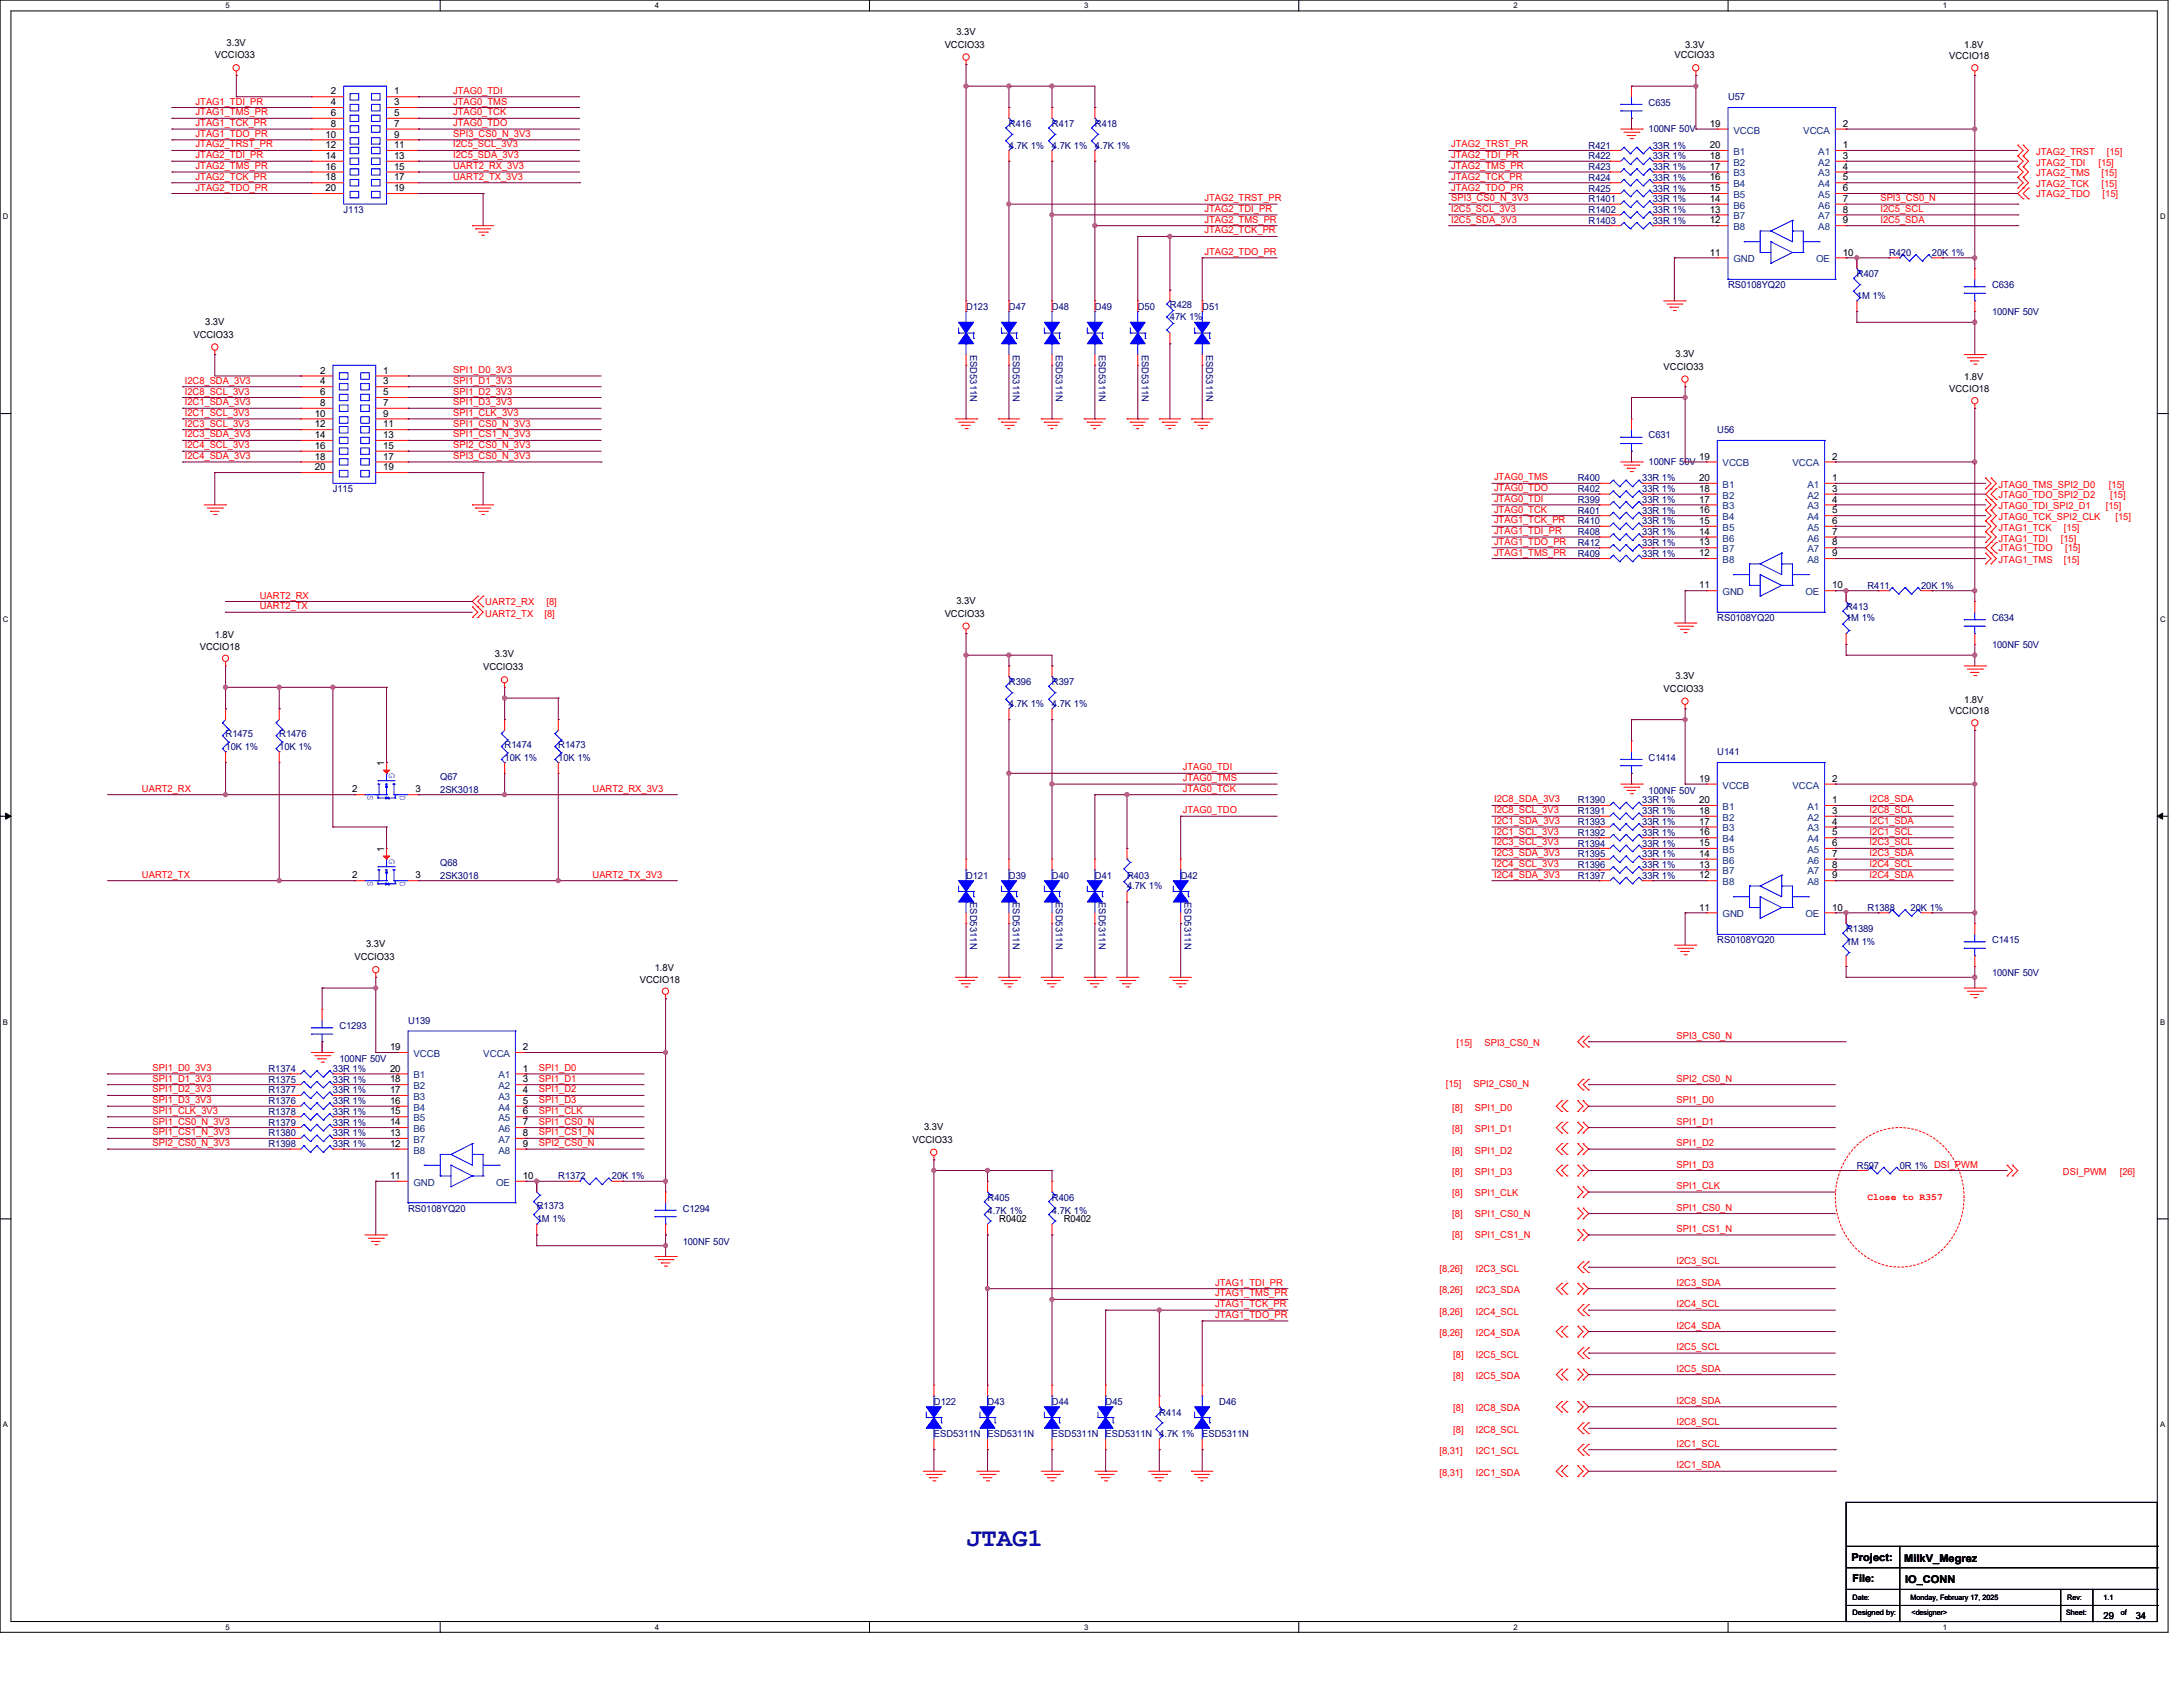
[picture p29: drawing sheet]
<svg xmlns="http://www.w3.org/2000/svg" width="558mm" height="431mm" viewBox="0 0 558 431" stroke-linecap="round" stroke-linejoin="round" font-family="sans-serif">
<defs><g id="words">
<text font-size="6.6" fill="#000080" x="246.9" y="395.1">JTAG1</text>
<g font-size="2.7">
<text x="473.2" y="398.7">Project:</text>
<text x="486.7" y="399">MilkV_Megrez</text>
<text x="473.5" y="404.2">File:</text>
<text x="487" y="404.5">IO_CONN</text>
</g>
<g font-size="2.5">
<text x="57.9" y="11.6">3.3V</text>
<text x="244.5" y="8.9">3.3V</text>
<text x="54.9" y="14.9">VCCIO33</text>
<text x="241.5" y="12.1">VCCIO33</text>
<text x="428" y="14.9">VCCIO33</text>
<text x="430.7" y="12.1">3.3V</text>
<text x="498.2" y="15.2">VCCIO18</text>
<text x="502.1" y="12.1">1.8V</text>
<text x="84.6" y="24.1">2</text>
<text x="84.6" y="26.9">4</text>
<text x="84.6" y="29.6">6</text>
<text x="100.7" y="24.1">1</text>
<text x="100.7" y="26.9">3</text>
<text x="100.7" y="29.6">5</text>
<text x="83.2" y="35.1">10</text>
<text x="84.6" y="32.4">8</text>
<text x="100.7" y="32.4">7</text>
<text x="100.7" y="35.1">9</text>
<text x="437.1" y="32.4">19</text>
<text x="471" y="32.4">2</text>
<text x="83.2" y="37.8">12</text>
<text x="83.2" y="40.6">14</text>
<text x="100.7" y="37.8">11</text>
<text x="100.7" y="40.6">13</text>
<text x="437.1" y="37.8">20</text>
<text x="437.1" y="40.6">18</text>
<text x="471" y="37.8">1</text>
<text x="471" y="40.6">3</text>
<text x="83.2" y="43.3">16</text>
<text x="83.2" y="46.1">18</text>
<text x="100.7" y="43.3">15</text>
<text x="100.7" y="46.1">17</text>
<text x="437.1" y="43.3">17</text>
<text x="437.1" y="46.1">16</text>
<text x="471" y="43.3">4</text>
<text x="471" y="46.1">5</text>
<text x="83.2" y="48.9">20</text>
<text x="100.7" y="48.9">19</text>
<text x="437.1" y="48.9">15</text>
<text x="437.1" y="51.6">14</text>
<text x="471" y="48.9">6</text>
<text x="471" y="51.6">7</text>
<text x="437.1" y="54.3">13</text>
<text x="437.1" y="57.1">12</text>
<text x="471" y="54.3">8</text>
<text x="471" y="57.1">9</text>
<text x="437.1" y="65.3">11</text>
<text x="471" y="65.3">10</text>
<text x="52.5" y="82.9">3.3V</text>
<text x="49.4" y="86.2">VCCIO33</text>
<text x="81.8" y="95.5">2</text>
<text x="98" y="95.5">1</text>
<text x="425.2" y="94.4">VCCIO33</text>
<text x="428.2" y="91.2">3.3V</text>
<text x="81.8" y="98.2">4</text>
<text x="81.8" y="101">6</text>
<text x="98" y="98.2">3</text>
<text x="98" y="101">5</text>
<text x="498.2" y="100.2">VCCIO18</text>
<text x="502.1" y="97.2">1.8V</text>
<text x="80.5" y="106.4">10</text>
<text x="81.8" y="103.7">8</text>
<text x="98" y="103.7">7</text>
<text x="98" y="106.4">9</text>
<text x="80.5" y="109.2">12</text>
<text x="80.5" y="111.9">14</text>
<text x="98" y="109.2">11</text>
<text x="98" y="111.9">13</text>
<text x="80.5" y="114.7">16</text>
<text x="80.5" y="117.4">18</text>
<text x="98" y="114.7">15</text>
<text x="98" y="117.4">17</text>
<text x="434.3" y="117.4">19</text>
<text x="468.3" y="117.4">2</text>
<text x="80.5" y="120.1">20</text>
<text x="98" y="120.1">19</text>
<text x="434.3" y="122.9">20</text>
<text x="434.3" y="125.6">18</text>
<text x="468.3" y="122.9">1</text>
<text x="468.3" y="125.6">3</text>
<text x="434.3" y="128.4">17</text>
<text x="434.3" y="131.1">16</text>
<text x="468.3" y="128.4">4</text>
<text x="468.3" y="131.1">5</text>
<text x="434.3" y="133.9">15</text>
<text x="434.3" y="136.6">14</text>
<text x="468.3" y="133.9">6</text>
<text x="468.3" y="136.6">7</text>
<text x="434.3" y="139.4">13</text>
<text x="434.3" y="142.1">12</text>
<text x="468.3" y="139.4">8</text>
<text x="468.3" y="142.1">9</text>
<text x="244.5" y="154.3">3.3V</text>
<text x="434.3" y="150.3">11</text>
<text x="468.3" y="150.3">10</text>
<text x="241.5" y="157.6">VCCIO33</text>
<text x="51.1" y="166.1">VCCIO18</text>
<text x="54.9" y="163">1.8V</text>
<text x="126.5" y="168">3.3V</text>
<text x="123.5" y="171.3">VCCIO33</text>
<text x="428.2" y="173.5">3.3V</text>
<text x="425.2" y="176.7">VCCIO33</text>
<text x="502.1" y="179.5">1.8V</text>
<text x="498.2" y="182.5">VCCIO18</text>
<text x="98.2" y="195.7" transform="rotate(-90 98.2 195.7)">1</text>
<text x="90" y="202.4">2</text>
<text x="106.2" y="202.4">3</text>
<text x="434.3" y="199.7">19</text>
<text x="468.3" y="199.7">2</text>
<text x="434.3" y="205.2">20</text>
<text x="434.3" y="207.9">18</text>
<text x="468.3" y="205.2">1</text>
<text x="468.3" y="207.9">3</text>
<text x="434.3" y="210.7">17</text>
<text x="434.3" y="213.4">16</text>
<text x="468.3" y="210.7">4</text>
<text x="468.3" y="213.4">5</text>
<text x="98.2" y="217.6" transform="rotate(-90 98.2 217.6)">1</text>
<text x="434.3" y="216.2">15</text>
<text x="434.3" y="218.9">14</text>
<text x="434.3" y="221.7">13</text>
<text x="468.3" y="216.2">6</text>
<text x="468.3" y="218.9">7</text>
<text x="468.3" y="221.7">8</text>
<text x="90" y="224.4">2</text>
<text x="106.2" y="224.4">3</text>
<text x="434.3" y="224.4">12</text>
<text x="468.3" y="224.4">9</text>
<text x="434.3" y="232.6">11</text>
<text x="468.3" y="232.6">10</text>
<text x="90.6" y="245.3">VCCIO33</text>
<text x="93.6" y="242.1">3.3V</text>
<text x="163.5" y="251.1">VCCIO18</text>
<text x="167.4" y="248.1">1.8V</text>
<text x="99.7" y="268.3">19</text>
<text x="133.6" y="268.3">2</text>
<text x="99.7" y="273.8">20</text>
<text x="133.6" y="273.8">1</text>
<text x="99.7" y="276.5">18</text>
<text x="99.7" y="279.3">17</text>
<text x="133.6" y="276.5">3</text>
<text x="133.6" y="279.3">4</text>
<text x="99.7" y="282">16</text>
<text x="99.7" y="284.7">15</text>
<text x="99.7" y="287.5">14</text>
<text x="133.6" y="282">5</text>
<text x="133.6" y="284.7">6</text>
<text x="133.6" y="287.5">7</text>
<text x="99.7" y="290.2">13</text>
<text x="99.7" y="293">12</text>
<text x="133.6" y="290.2">8</text>
<text x="133.6" y="293">9</text>
<text x="233.2" y="292">VCCIO33</text>
<text x="236.2" y="288.7">3.3V</text>
<text x="99.7" y="301.2">11</text>
<text x="133.6" y="301.2">10</text>
<text x="255.4" y="312.3">R0402</text>
<text x="271.9" y="312.3">R0402</text>
<text x="537.7" y="413.5">29</text>
<text x="545.9" y="413.5">34</text>
</g>
<g font-size="2.5" fill="#f00">
<text x="115.8" y="24">JTAG0_TDI</text>
<text x="50" y="26.7">JTAG1_TDI_PR</text>
<text x="50" y="29.5">JTAG1_TMS_PR</text>
<text x="115.8" y="29.5">JTAG0_TCK</text>
<text x="115.8" y="26.7">JTAG0_TMS</text>
<text x="50" y="32.2">JTAG1_TCK_PR</text>
<text x="50" y="35">JTAG1_TDO_PR</text>
<text x="115.8" y="32.2">JTAG0_TDO</text>
<text x="115.8" y="35">SPI3_CS0_N_3V3</text>
<text x="50" y="37.7">JTAG2_TRST_PR</text>
<text x="50" y="40.4">JTAG2_TDI_PR</text>
<text x="115.8" y="37.7">I2C5_SCL_3V3</text>
<text x="115.8" y="40.4">I2C5_SDA_3V3</text>
<text x="370.9" y="37.7">JTAG2_TRST_PR</text>
<text x="370.9" y="40.4">JTAG2_TDI_PR</text>
<text x="520.4" y="39.6">JTAG2_TRST</text>
<text x="538.5" y="39.6">[15]</text>
<text x="50" y="45.9">JTAG2_TCK_PR</text>
<text x="50" y="43.2">JTAG2_TMS_PR</text>
<text x="115.8" y="43.2">UART2_RX_3V3</text>
<text x="115.8" y="45.9">UART2_TX_3V3</text>
<text x="370.9" y="43.2">JTAG2_TMS_PR</text>
<text x="370.9" y="45.9">JTAG2_TCK_PR</text>
<text x="520.4" y="42.3">JTAG2_TDI</text>
<text x="520.4" y="45.1">JTAG2_TMS</text>
<text x="520.4" y="47.8">JTAG2_TCK</text>
<text x="536.4" y="42.3">[15]</text>
<text x="537.2" y="45.1">[15]</text>
<text x="537.2" y="47.8">[15]</text>
<text x="50" y="48.7">JTAG2_TDO_PR</text>
<text x="307.8" y="51.4">JTAG2_TRST_PR</text>
<text x="370.9" y="48.7">JTAG2_TDO_PR</text>
<text x="370.9" y="51.4">SPI3_CS0_N_3V3</text>
<text x="480.7" y="51.4">SPI3_CS0_N</text>
<text x="520.4" y="50.3">JTAG2_TDO</text>
<text x="537.5" y="50.3">[15]</text>
<text x="307.8" y="59.6">JTAG2_TCK_PR</text>
<text x="307.8" y="56.9">JTAG2_TMS_PR</text>
<text x="307.8" y="54.1">JTAG2_TDI_PR</text>
<text x="370.9" y="54.1">I2C5_SCL_3V3</text>
<text x="370.9" y="56.9">I2C5_SDA_3V3</text>
<text x="480.7" y="54.1">I2C5_SCL</text>
<text x="480.7" y="56.9">I2C5_SDA</text>
<text x="307.8" y="65.1">JTAG2_TDO_PR</text>
<text x="115.8" y="95.3">SPI1_D0_3V3</text>
<text x="47.2" y="98">I2C8_SDA_3V3</text>
<text x="47.2" y="100.8">I2C8_SCL_3V3</text>
<text x="115.8" y="100.8">SPI1_D2_3V3</text>
<text x="115.8" y="98">SPI1_D1_3V3</text>
<text x="47.2" y="103.5">I2C1_SDA_3V3</text>
<text x="47.2" y="106.3">I2C1_SCL_3V3</text>
<text x="115.8" y="103.5">SPI1_D3_3V3</text>
<text x="115.8" y="106.3">SPI1_CLK_3V3</text>
<text x="47.2" y="111.8">I2C3_SDA_3V3</text>
<text x="47.2" y="109">I2C3_SCL_3V3</text>
<text x="115.8" y="111.8">SPI1_CS1_N_3V3</text>
<text x="115.8" y="109">SPI1_CS0_N_3V3</text>
<text x="47.2" y="114.5">I2C4_SCL_3V3</text>
<text x="47.2" y="117.3">I2C4_SDA_3V3</text>
<text x="115.8" y="114.5">SPI2_CS0_N_3V3</text>
<text x="115.8" y="117.3">SPI3_CS0_N_3V3</text>
<text x="381.9" y="122.7">JTAG0_TMS</text>
<text x="381.9" y="125.5">JTAG0_TDO</text>
<text x="510.8" y="124.6">JTAG0_TMS_SPI2_D0</text>
<text x="539.1" y="124.6">[15]</text>
<text x="381.9" y="128.2">JTAG0_TDI</text>
<text x="381.9" y="131">JTAG0_TCK</text>
<text x="510.8" y="127.1">JTAG0_TDO_SPI2_D2</text>
<text x="510.8" y="130.1">JTAG0_TDI_SPI2_D1</text>
<text x="538.3" y="130.1">[15]</text>
<text x="539.4" y="127.1">[15]</text>
<text x="381.9" y="133.7">JTAG1_TCK_PR</text>
<text x="381.9" y="136.4">JTAG1_TDI_PR</text>
<text x="510.8" y="132.9">JTAG0_TCK_SPI2_CLK</text>
<text x="510.8" y="135.6">JTAG1_TCK</text>
<text x="527.6" y="135.6">[15]</text>
<text x="540.7" y="132.9">[15]</text>
<text x="381.9" y="139.2">JTAG1_TDO_PR</text>
<text x="381.9" y="141.9">JTAG1_TMS_PR</text>
<text x="510.8" y="143.8">JTAG1_TMS</text>
<text x="510.8" y="138.3">JTAG1_TDI</text>
<text x="510.8" y="140.8">JTAG1_TDO</text>
<text x="526.8" y="138.3">[15]</text>
<text x="527.6" y="143.8">[15]</text>
<text x="527.9" y="140.8">[15]</text>
<text x="66.4" y="155.7">UART2_TX</text>
<text x="66.4" y="152.9">UART2_RX</text>
<text x="124" y="154.6">UART2_RX</text>
<text x="139.7" y="154.6">[8]</text>
<text x="124" y="157.6">UART2_TX</text>
<text x="139.1" y="157.6">[8]</text>
<text x="302.3" y="196.8">JTAG0_TDI</text>
<text x="36.3" y="202.3">UART2_RX</text>
<text x="151.5" y="202.3">UART2_RX_3V3</text>
<text x="302.3" y="199.6">JTAG0_TMS</text>
<text x="302.3" y="202.3">JTAG0_TCK</text>
<text x="302.3" y="207.8">JTAG0_TDO</text>
<text x="381.9" y="205">I2C8_SDA_3V3</text>
<text x="381.9" y="207.8">I2C8_SCL_3V3</text>
<text x="477.9" y="205">I2C8_SDA</text>
<text x="477.9" y="207.8">I2C8_SCL</text>
<text x="381.9" y="210.5">I2C1_SDA_3V3</text>
<text x="381.9" y="213.3">I2C1_SCL_3V3</text>
<text x="381.9" y="216">I2C3_SCL_3V3</text>
<text x="477.9" y="210.5">I2C1_SDA</text>
<text x="477.9" y="213.3">I2C1_SCL</text>
<text x="477.9" y="216">I2C3_SCL</text>
<text x="381.9" y="218.7">I2C3_SDA_3V3</text>
<text x="381.9" y="221.5">I2C4_SCL_3V3</text>
<text x="477.9" y="218.7">I2C3_SDA</text>
<text x="477.9" y="221.5">I2C4_SCL</text>
<text x="36.3" y="224.2">UART2_TX</text>
<text x="151.5" y="224.2">UART2_TX_3V3</text>
<text x="381.9" y="224.2">I2C4_SDA_3V3</text>
<text x="477.9" y="224.2">I2C4_SDA</text>
<text x="372.3" y="267.3">[15]</text>
<text x="379.4" y="267.3">SPI3_CS0_N</text>
<text x="428.5" y="265.4">SPI3_CS0_N</text>
<text x="39" y="273.6">SPI1_D0_3V3</text>
<text x="137.8" y="273.6">SPI1_D0</text>
<text x="39" y="281.9">SPI1_D3_3V3</text>
<text x="39" y="279.1">SPI1_D2_3V3</text>
<text x="39" y="276.4">SPI1_D1_3V3</text>
<text x="137.8" y="281.9">SPI1_D3</text>
<text x="137.8" y="279.1">SPI1_D2</text>
<text x="137.8" y="276.4">SPI1_D1</text>
<text x="369.6" y="277.7">[15]</text>
<text x="376.7" y="277.7">SPI2_CS0_N</text>
<text x="428.5" y="281.9">SPI1_D0</text>
<text x="428.5" y="276.4">SPI2_CS0_N</text>
<text x="39" y="284.6">SPI1_CLK_3V3</text>
<text x="39" y="287.3">SPI1_CS0_N_3V3</text>
<text x="137.8" y="284.6">SPI1_CLK</text>
<text x="137.8" y="287.3">SPI1_CS0_N</text>
<text x="371.2" y="283.8">[8]</text>
<text x="377" y="283.8">SPI1_D0</text>
<text x="428.5" y="287.3">SPI1_D1</text>
<text x="39" y="290.1">SPI1_CS1_N_3V3</text>
<text x="39" y="292.8">SPI2_CS0_N_3V3</text>
<text x="137.8" y="290.1">SPI1_CS1_N</text>
<text x="137.8" y="292.8">SPI2_CS0_N</text>
<text x="371.2" y="289.2">[8]</text>
<text x="377" y="289.2">SPI1_D1</text>
<text x="428.5" y="292.8">SPI1_D2</text>
<text x="371.2" y="294.7">[8]</text>
<text x="377" y="294.7">SPI1_D2</text>
<text x="428.5" y="298.3">SPI1_D3</text>
<text x="371.2" y="300.2">[8]</text>
<text x="371.2" y="305.4">[8]</text>
<text x="377" y="300.2">SPI1_D3</text>
<text x="377" y="305.4">SPI1_CLK</text>
<text x="428.5" y="303.8">SPI1_CLK</text>
<text x="527.3" y="300.2">DSI_PWM</text>
<text x="541.8" y="300.2">[26]</text>
<text x="371.2" y="310.9">[8]</text>
<text x="377" y="310.9">SPI1_CS0_N</text>
<text x="428.5" y="309.3">SPI1_CS0_N</text>
<text x="477.4" y="306.5">Close to R357</text>
<text x="371.2" y="316.4">[8]</text>
<text x="377" y="316.4">SPI1_CS1_N</text>
<text x="428.5" y="314.7">SPI1_CS1_N</text>
<text x="428.5" y="323">I2C3_SCL</text>
<text x="310.6" y="328.5">JTAG1_TDI_PR</text>
<text x="367.9" y="324.9">[8,26]</text>
<text x="377.2" y="324.9">I2C3_SCL</text>
<text x="428.5" y="328.5">I2C3_SDA</text>
<text x="310.6" y="334">JTAG1_TCK_PR</text>
<text x="310.6" y="331.2">JTAG1_TMS_PR</text>
<text x="367.9" y="330.4">[8,26]</text>
<text x="367.9" y="335.9">[8,26]</text>
<text x="377.2" y="330.4">I2C3_SDA</text>
<text x="377.2" y="335.9">I2C4_SCL</text>
<text x="428.5" y="334">I2C4_SCL</text>
<text x="310.6" y="336.7">JTAG1_TDO_PR</text>
<text x="367.9" y="341.3">[8,26]</text>
<text x="377.2" y="341.3">I2C4_SDA</text>
<text x="428.5" y="339.4">I2C4_SDA</text>
<text x="371.5" y="346.8">[8]</text>
<text x="377.2" y="346.8">I2C5_SCL</text>
<text x="428.5" y="344.9">I2C5_SCL</text>
<text x="371.5" y="352.3">[8]</text>
<text x="377.2" y="352.3">I2C5_SDA</text>
<text x="428.5" y="350.4">I2C5_SDA</text>
<text x="428.5" y="358.6">I2C8_SDA</text>
<text x="371.5" y="360.6">[8]</text>
<text x="377.2" y="360.6">I2C8_SDA</text>
<text x="428.5" y="364.2">I2C8_SCL</text>
<text x="367.9" y="371.5">[8,31]</text>
<text x="371.5" y="366.1">[8]</text>
<text x="377.2" y="366.1">I2C8_SCL</text>
<text x="377.2" y="371.5">I2C1_SCL</text>
<text x="428.5" y="369.6">I2C1_SCL</text>
<text x="367.9" y="377">[8,31]</text>
<text x="377.2" y="377">I2C1_SDA</text>
<text x="428.5" y="375.1">I2C1_SDA</text>
</g>
<g font-size="2.5" fill="#000080">
<text x="421.4" y="27">C635</text>
<text x="441.7" y="25.6">U57</text>
<text x="257.9" y="32.5">R416</text>
<text x="268.9" y="32.5">R417</text>
<text x="279.9" y="32.5">R418</text>
<text x="421.4" y="33.8">100NF 50V</text>
<text x="257.9" y="38">4.7K 1%</text>
<text x="268.9" y="38">4.7K 1%</text>
<text x="279.9" y="38">4.7K 1%</text>
<text x="406.1" y="40.7">R422</text>
<text x="406.1" y="38">R421</text>
<text x="422.5" y="40.7">33R 1%</text>
<text x="422.5" y="38">33R 1%</text>
<text x="406.1" y="46.2">R424</text>
<text x="406.1" y="43.4">R423</text>
<text x="422.5" y="46.2">33R 1%</text>
<text x="422.5" y="43.4">33R 1%</text>
<text x="406.1" y="48.9">R425</text>
<text x="406.1" y="51.7">R1401</text>
<text x="422.5" y="48.9">33R 1%</text>
<text x="422.5" y="51.7">33R 1%</text>
<text x="87.8" y="54.4">J113</text>
<text x="406.1" y="54.4">R1402</text>
<text x="406.1" y="57.1">R1403</text>
<text x="422.5" y="54.4">33R 1%</text>
<text x="422.5" y="57.1">33R 1%</text>
<text x="482.9" y="65.4">R420</text>
<text x="493.8" y="65.4">20K 1%</text>
<text x="474.6" y="70.9">R407</text>
<text x="441.7" y="73.6">RS0108YQ20</text>
<text x="474.6" y="76.4">1M 1%</text>
<text x="509.2" y="73.6">C636</text>
<text x="246.9" y="79.1">D123</text>
<text x="257.9" y="79.1">D47</text>
<text x="268.9" y="79.1">D48</text>
<text x="279.9" y="79.1">D49</text>
<text x="290.8" y="79.1">D50</text>
<text x="299" y="78.6">R428</text>
<text x="299" y="81.8">47K 1%</text>
<text x="307.3" y="79.1">D51</text>
<text x="509.2" y="80.5">100NF 50V</text>
<text x="247.9" y="90.6" transform="rotate(90 247.9 90.6)">ESD5311N</text>
<text x="258.9" y="90.6" transform="rotate(90 258.9 90.6)">ESD5311N</text>
<text x="269.9" y="90.6" transform="rotate(90 269.9 90.6)">ESD5311N</text>
<text x="280.9" y="90.6" transform="rotate(90 280.9 90.6)">ESD5311N</text>
<text x="291.8" y="90.6" transform="rotate(90 291.8 90.6)">ESD5311N</text>
<text x="308.3" y="90.6" transform="rotate(90 308.3 90.6)">ESD5311N</text>
<text x="421.4" y="112">C631</text>
<text x="439" y="110.7">U56</text>
<text x="421.4" y="118.9">100NF 50V</text>
<text x="85.1" y="125.7">J115</text>
<text x="403.3" y="125.7">R402</text>
<text x="403.3" y="123">R400</text>
<text x="419.8" y="125.7">33R 1%</text>
<text x="419.8" y="123">33R 1%</text>
<text x="403.3" y="131.2">R401</text>
<text x="403.3" y="128.5">R399</text>
<text x="419.8" y="131.2">33R 1%</text>
<text x="419.8" y="128.5">33R 1%</text>
<text x="403.3" y="136.7">R408</text>
<text x="403.3" y="134">R410</text>
<text x="419.8" y="136.7">33R 1%</text>
<text x="419.8" y="134">33R 1%</text>
<text x="403.3" y="139.4">R412</text>
<text x="403.3" y="142.2">R409</text>
<text x="419.8" y="139.4">33R 1%</text>
<text x="419.8" y="142.2">33R 1%</text>
<text x="471.9" y="155.9">R413</text>
<text x="477.4" y="150.4">R411</text>
<text x="491.1" y="150.4">20K 1%</text>
<text x="439" y="158.7">RS0108YQ20</text>
<text x="471.9" y="158.7">1M 1%</text>
<text x="509.2" y="158.7">C634</text>
<text x="509.2" y="165.5">100NF 50V</text>
<text x="257.9" y="175.1">R396</text>
<text x="268.9" y="175.1">R397</text>
<text x="257.9" y="180.6">4.7K 1%</text>
<text x="268.9" y="180.6">4.7K 1%</text>
<text x="57.7" y="188.3">R1475</text>
<text x="57.7" y="191.6">10K 1%</text>
<text x="71.4" y="188.3">R1476</text>
<text x="71.4" y="191.6">10K 1%</text>
<text x="129" y="191">R1474</text>
<text x="142.7" y="191">R1473</text>
<text x="129" y="194.3">10K 1%</text>
<text x="142.7" y="194.3">10K 1%</text>
<text x="421.4" y="194.3">C1414</text>
<text x="439" y="193">U141</text>
<text x="112.5" y="199.3">Q67</text>
<text x="112.5" y="202.6">2SK3018</text>
<text x="421.4" y="202.8">100NF 50V</text>
<text x="403.3" y="208">R1391</text>
<text x="403.3" y="205.3">R1390</text>
<text x="419.8" y="208">33R 1%</text>
<text x="419.8" y="205.3">33R 1%</text>
<text x="403.3" y="213.5">R1392</text>
<text x="403.3" y="210.8">R1393</text>
<text x="419.8" y="213.5">33R 1%</text>
<text x="419.8" y="210.8">33R 1%</text>
<text x="112.5" y="221.2">Q68</text>
<text x="403.3" y="221.7">R1396</text>
<text x="403.3" y="219">R1395</text>
<text x="403.3" y="216.3">R1394</text>
<text x="419.8" y="221.7">33R 1%</text>
<text x="419.8" y="219">33R 1%</text>
<text x="419.8" y="216.3">33R 1%</text>
<text x="112.5" y="224.5">2SK3018</text>
<text x="246.9" y="224.5">D121</text>
<text x="257.9" y="224.5">D39</text>
<text x="268.9" y="224.5">D40</text>
<text x="279.9" y="224.5">D41</text>
<text x="288.1" y="224.5">R403</text>
<text x="288.1" y="227.2">4.7K 1%</text>
<text x="301.8" y="224.5">D42</text>
<text x="403.3" y="224.5">R1397</text>
<text x="419.8" y="224.5">33R 1%</text>
<text x="247.9" y="230.5" transform="rotate(90 247.9 230.5)">ESD5311N</text>
<text x="258.9" y="230.5" transform="rotate(90 258.9 230.5)">ESD5311N</text>
<text x="269.9" y="230.5" transform="rotate(90 269.9 230.5)">ESD5311N</text>
<text x="280.9" y="230.5" transform="rotate(90 280.9 230.5)">ESD5311N</text>
<text x="302.8" y="230.5" transform="rotate(90 302.8 230.5)">ESD5311N</text>
<text x="477.4" y="232.7">R1388</text>
<text x="488.4" y="232.7">20K 1%</text>
<text x="471.9" y="238.2">R1389</text>
<text x="439" y="241">RS0108YQ20</text>
<text x="471.9" y="241.5">1M 1%</text>
<text x="509.2" y="241">C1415</text>
<text x="509.2" y="249.5">100NF 50V</text>
<text x="86.7" y="262.9">C1293</text>
<text x="104.3" y="261.5">U139</text>
<text x="68.6" y="273.9">R1374</text>
<text x="85.1" y="273.9">33R 1%</text>
<text x="86.7" y="271.4">100NF 50V</text>
<text x="68.6" y="276.6">R1375</text>
<text x="68.6" y="279.4">R1377</text>
<text x="85.1" y="276.6">33R 1%</text>
<text x="85.1" y="279.4">33R 1%</text>
<text x="68.6" y="287.6">R1379</text>
<text x="68.6" y="284.9">R1378</text>
<text x="68.6" y="282.1">R1376</text>
<text x="85.1" y="287.6">33R 1%</text>
<text x="85.1" y="284.9">33R 1%</text>
<text x="85.1" y="282.1">33R 1%</text>
<text x="68.6" y="293.1">R1398</text>
<text x="68.6" y="290.3">R1380</text>
<text x="85.1" y="293.1">33R 1%</text>
<text x="85.1" y="290.3">33R 1%</text>
<text x="474.6" y="298.6">R597</text>
<text x="485.6" y="298.6">0R 1% DSI_PWM</text>
<text x="142.7" y="301.3">R1372</text>
<text x="156.4" y="301.3">20K 1%</text>
<text x="104.3" y="309.5">RS0108YQ20</text>
<text x="137.2" y="309">R1373</text>
<text x="174.5" y="309.5">C1294</text>
<text x="252.4" y="306.8">R405</text>
<text x="252.4" y="310.1">4.7K 1%</text>
<text x="268.9" y="306.8">R406</text>
<text x="268.9" y="310.1">4.7K 1%</text>
<text x="137.2" y="312.3">1M 1%</text>
<text x="174.5" y="318">100NF 50V</text>
<text x="238.7" y="358.9">D122</text>
<text x="252.4" y="358.9">D43</text>
<text x="268.9" y="358.9">D44</text>
<text x="282.6" y="358.9">D45</text>
<text x="311.7" y="358.9">D46</text>
<text x="296.3" y="361.7">R414</text>
<text x="238.7" y="367.2">ESD5311N</text>
<text x="252.4" y="367.2">ESD5311N</text>
<text x="268.9" y="367.2">ESD5311N</text>
<text x="282.6" y="367.2">ESD5311N</text>
<text x="296.3" y="367.2">4.7K 1%</text>
<text x="307.3" y="367.2">ESD5311N</text>
</g>
<g font-size="2.5" fill="#004080">
<text x="443.1" y="34.1">VCCB</text>
<text x="460.9" y="34.1">VCCA</text>
<text x="443.1" y="39.6">B1</text>
<text x="464.8" y="39.6">A1</text>
<text x="443.1" y="42.3">B2</text>
<text x="443.1" y="45.1">B3</text>
<text x="443.1" y="47.8">B4</text>
<text x="464.8" y="42.3">A2</text>
<text x="464.8" y="45.1">A3</text>
<text x="464.8" y="47.8">A4</text>
<text x="443.1" y="50.6">B5</text>
<text x="443.1" y="53.3">B6</text>
<text x="464.8" y="50.6">A5</text>
<text x="464.8" y="53.3">A6</text>
<text x="443.1" y="56">B7</text>
<text x="443.1" y="58.8">B8</text>
<text x="464.8" y="56">A7</text>
<text x="464.8" y="58.8">A8</text>
<text x="443.1" y="67">GND</text>
<text x="464.2" y="67">OE</text>
<text x="440.3" y="119.2">VCCB</text>
<text x="458.2" y="119.2">VCCA</text>
<text x="440.3" y="124.6">B1</text>
<text x="462" y="124.6">A1</text>
<text x="440.3" y="127.4">B2</text>
<text x="440.3" y="130.1">B3</text>
<text x="462" y="127.4">A2</text>
<text x="462" y="130.1">A3</text>
<text x="440.3" y="132.9">B4</text>
<text x="440.3" y="135.6">B5</text>
<text x="462" y="132.9">A4</text>
<text x="462" y="135.6">A5</text>
<text x="440.3" y="138.3">B6</text>
<text x="440.3" y="141.1">B7</text>
<text x="440.3" y="143.8">B8</text>
<text x="462" y="138.3">A6</text>
<text x="462" y="141.1">A7</text>
<text x="462" y="143.8">A8</text>
<text x="440.3" y="152.1">GND</text>
<text x="461.5" y="152.1">OE</text>
<text x="440.3" y="201.5">VCCB</text>
<text x="458.2" y="201.5">VCCA</text>
<text x="440.3" y="206.9">B1</text>
<text x="440.3" y="209.7">B2</text>
<text x="462" y="206.9">A1</text>
<text x="462" y="209.7">A2</text>
<text x="440.3" y="212.4">B3</text>
<text x="440.3" y="215.2">B4</text>
<text x="462" y="212.4">A3</text>
<text x="462" y="215.2">A4</text>
<text x="440.3" y="217.9">B5</text>
<text x="440.3" y="220.6">B6</text>
<text x="462" y="217.9">A5</text>
<text x="462" y="220.6">A6</text>
<text x="440.3" y="223.4">B7</text>
<text x="440.3" y="226.1">B8</text>
<text x="462" y="223.4">A7</text>
<text x="462" y="226.1">A8</text>
<text x="440.3" y="234.4">GND</text>
<text x="461.5" y="234.4">OE</text>
<text x="105.7" y="270">VCCB</text>
<text x="105.7" y="275.5">B1</text>
<text x="123.5" y="270">VCCA</text>
<text x="127.4" y="275.5">A1</text>
<text x="105.7" y="278.3">B2</text>
<text x="105.7" y="281">B3</text>
<text x="127.4" y="278.3">A2</text>
<text x="127.4" y="281">A3</text>
<text x="105.7" y="283.8">B4</text>
<text x="105.7" y="286.5">B5</text>
<text x="127.4" y="283.8">A4</text>
<text x="127.4" y="286.5">A5</text>
<text x="105.7" y="289.2">B6</text>
<text x="105.7" y="292">B7</text>
<text x="127.4" y="289.2">A6</text>
<text x="127.4" y="292">A7</text>
<text x="105.7" y="294.7">B8</text>
<text x="127.4" y="294.7">A8</text>
<text x="105.7" y="302.9">GND</text>
<text x="126.8" y="302.9">OE</text>
</g>
<g font-size="2.5" fill="#00f">
<text x="99.4" y="197.6" transform="rotate(90 99.4 197.6)">G</text>
<text x="93.9" y="203" transform="rotate(90 93.9 203)">S</text>
<text x="102.2" y="203" transform="rotate(90 102.2 203)">D</text>
<text x="99.4" y="219.5" transform="rotate(90 99.4 219.5)">G</text>
<text x="93.9" y="225" transform="rotate(90 93.9 225)">S</text>
<text x="102.2" y="225" transform="rotate(90 102.2 225)">D</text>
</g>
<g font-size="2">
<text x="57.7" y="2.1">5</text>
<text x="167.4" y="2.1">4</text>
<text x="277.1" y="2.1">3</text>
<text x="386.8" y="2.1">2</text>
<text x="496.6" y="2.1">1</text>
<text x=".8" y="56">D</text>
<text x="552.2" y="56">D</text>
<text x=".8" y="158.9">C</text>
<text x="552.2" y="158.9">C</text>
<text x=".8" y="261.7">B</text>
<text x="552.2" y="261.7">B</text>
<text x=".8" y="364.6">A</text>
<text x="552.2" y="364.6">A</text>
<text x="57.7" y="416.3">5</text>
<text x="167.4" y="416.3">4</text>
<text x="277.1" y="416.3">3</text>
<text x="386.8" y="416.3">2</text>
<text x="496.6" y="416.3">1</text>
</g>
<g font-size="1.9">
<text x="473.5" y="408.9">Date:</text>
<text x="473.5" y="412.7">Designed by:</text>
<text x="488.4" y="408.9">Monday, February 17, 2025</text>
<text x="488.6" y="412.7">&lt;designer&gt;</text>
<text x="528.1" y="412.7">Sheet:</text>
<text x="528.4" y="408.9">Rev:</text>
<text x="537.7" y="408.9">1.1</text>
<text x="542.1" y="412.7">of</text>
</g>
</g></defs>
<g fill="none" stroke="#000" stroke-width=".26">
<path d="M0 0h554.2v417h-554.2zM2.8 2.8h548.6v411.5h-548.6zM112.5 0v2.8M222.2 0v2.8M332 0v2.8M441.7 0v2.8M0 105.7h2.8M551.4 105.7h2.8M0 208.5h2.8M1.4 207.7l1.4 .8-1.4 .8zM551.4 208.5l1.4-.8v1.6zM551.4 208.5h2.8"/>
<path d="M0 311.4h2.8M551.4 311.4h2.8M471.9 383.8h79.5v30.5h-79.5zM471.9 395.1h79.5M485.6 395.1v19.2M551.4 395.1h.1M112.5 414.3v2.7M222.2 414.3v2.7M332 414.3v2.7M441.7 414.3v2.7M471.9 400.6h79.5M471.9 406.1h79.5"/>
<path d="M471.9 410.2h79.5M485.6 414.3h.1M526.8 414.3h.1M526.8 406.1v8.2M535 414.3h.1M535 406.1v8.2M551.4 400.6h.1M551.4 406.1h.1M551.4 410.2h.1"/>
</g>
<path d="M1.4 207.7l1.4 .8-1.4 .8zM551.4 208.5l1.4-.8v1.6z" fill="#000"/>
<path d="M474.5 292.7a15.8 15.8 0 0 1 25.8 5.2 18.4 18.4 0 0 1-8.7 24.6 16 16 0 0 1-21.3-10 18.9 18.9 0 0 1 4.2-19.8z" fill="none" stroke="#f00" stroke-width=".26" stroke-dasharray=".5 .5"/>
<g fill="none" stroke="#f00" stroke-width=".26">
<path d="M60.4 19.3h.1M60.4 18.2v1.1M246.9 16.5h.1M246.9 15.4v1.1M433.5 19.3h.1M433.5 18.2v1.1M504.8 19.3h.1M504.8 18.2v1.1M414.3 33h5.5M415.1 33.8h3.8M415.9 34.6h.1M415.9 34.6h2.2"/>
<path d="M416.7 35.4h.6M417 22h.1M417 33h.1M417 22v2.7M417 30.2v2.8M417.3 35.4h.1M418.9 33.8h.1M419.8 33h.1M515.8 39.8h.1M515.8 37.1h.1M515.8 37.1l1.3 1.3-1.3 1.4M515.8 39.8l1.3 1.4-1.3 1.4"/>
<path d="M517.1 39.8h.1M517.1 37.1h.1M517.1 37.1l1.4 1.3-1.4 1.4M517.1 39.8l1.4 1.4-1.4 1.4M120.7 57.7h.1M120.7 57.7h5.5M121.6 58.5h.1M121.6 58.5h3.8M122.4 59.3h2.2M124.6 59.3h.1M515.8 42.6h.1M515.8 45.3h.1"/>
<path d="M515.8 48h.1M515.8 42.6l1.3 1.3-1.3 1.4M515.8 45.3l1.3 1.4-1.3 1.3M517.1 48h.1M517.1 50.8h.1M517.1 42.6h.1M517.1 45.3h.1M517.1 48l-1.3 1.4 1.3 1.4M517.1 42.6l1.4 1.3-1.4 1.4M517.1 45.3l1.4 1.4-1.4 1.3M518.5 50.8h.1M518.5 48h.1"/>
<path d="M518.5 48l-1.4 1.4 1.4 1.4M123.2 60.1h.1M123.2 60.1h.6M425.2 76.9h5.5M426.1 77.7h3.8M426.9 78.5h.1M426.9 78.5h2.2M427.7 79.3h.5M428.2 79.3h.1M429.9 77.7h.1M430.7 76.9h.1M54.9 90.6h.1"/>
<path d="M54.9 89.5v1.1M430.7 98.8h.1M430.7 97.7v1.1M502.1 90.6h5.4M502.9 91.4h3.8M503.7 92.2h.1M503.7 92.2h2.2M504.5 93h.6M505.1 93h.1M506.7 91.4h.1M507.5 90.6h.1M244.2 107h5.5"/>
<path d="M245 107.9h3.9M245.8 108.7h.1M245.8 108.7h2.2M246.7 109.5h.5M247.2 109.5h.1M248.9 107.9h.1M249.7 107h.1M255.2 107h.1M255.2 107h5.4M256 107.9h.1M256 107.9h3.8M256.8 108.7h2.2"/>
<path d="M257.6 109.5h.1M257.6 109.5h.6M259 108.7h.1M266.1 107h.1M266.1 107h5.5M267 107.9h.1M267 107.9h3.8M267.8 108.7h2.2M268.6 109.5h.1M268.6 109.5h.6M270 108.7h.1M277.1 107h.1"/>
<path d="M277.1 107h5.5M277.9 107.9h.1M277.9 107.9h3.9M278.8 108.7h2.2M279.6 109.5h.1M279.6 109.5h.5M281 108.7h.1M288.1 107h.1M288.1 107h5.5M288.9 107.9h.1M288.9 107.9h3.8M289.7 108.7h2.2"/>
<path d="M290.6 109.5h.1M290.6 109.5h.5M291.9 108.7h.1M296.3 107h.1M296.3 107h5.5M297.1 107.9h.1M297.1 107.9h3.9M297.9 108.7h2.2M298.8 109.5h.1M298.8 109.5h.5M300.1 108.7h.1M304.5 107h.1"/>
<path d="M304.5 107h5.5M305.4 107.9h.1M305.4 107.9h3.8M306.2 108.7h2.2M307 109.5h.1M307 109.5h.6M308.4 108.7h.1M414.3 118h5.5M415.1 118.8h3.8M415.9 119.6h.1M415.9 119.6h2.2M418.9 118.8h.1"/>
<path d="M419.8 118h.1M504.8 104.3h.1M504.8 103.2v1.1M52.2 129h5.5M53 129.8h3.9M53.8 130.6h.1M53.8 130.6h2.2M54.7 131.4h.5M55.2 131.4h.1M56.9 129.8h.1M57.7 129h.1M120.7 129h.1"/>
<path d="M120.7 129h5.5M121.6 129.8h.1M121.6 129.8h3.8M122.4 130.6h2.2M123.2 131.4h.1M123.2 131.4h.6M124.6 130.6h.1M416.7 120.5h.6M417.3 120.5h.1M507.5 124.9h.1M507.5 122.1h.1M507.5 130.3h.1"/>
<path d="M507.5 127.6h.1M507.5 133.1h.1M507.5 135.8h.1M507.5 138.6h.1M507.5 122.1l1.4 1.4-1.4 1.4M507.5 127.6l1.4 1.4-1.4 1.3M507.5 130.3l1.4 1.4-1.4 1.4M507.5 133.1l1.4 1.3-1.4 1.4M507.5 135.8l1.4 1.4-1.4 1.4M508.9 124.9h.1M508.9 122.1h.1M508.9 127.6h.1"/>
<path d="M508.9 130.3h.1M508.9 133.1h.1M508.9 135.8h.1M508.9 138.6h.1M508.9 122.1l1.4 1.4-1.4 1.4M508.9 124.9l-1.4 1.3 1.4 1.4M508.9 127.6l1.4 1.4-1.4 1.3M508.9 130.3l1.4 1.4-1.4 1.4M508.9 133.1l1.4 1.3-1.4 1.4M508.9 135.8l1.4 1.4-1.4 1.4M508.9 138.6l-1.4 1.4 1.4 1.3M510.3 127.6h.1"/>
<path d="M510.3 124.9h.1M510.3 138.6h.1M510.3 124.9l-1.4 1.3 1.4 1.4M510.3 138.6l-1.4 1.4 1.4 1.3M120.7 157.8h.1M120.7 155h.1M120.7 155l1.4 1.4-1.4 1.4M122.1 157.8h.1M122.1 155h.1M122.1 152.3h.1M122.1 155l1.4 1.4-1.4 1.4M122.1 152.3l-1.4 1.4 1.4 1.3"/>
<path d="M123.5 155h.1M123.5 152.3h.1M123.5 152.3l-1.4 1.4 1.4 1.3M428 159.2h5.5M428.8 160h3.8M432.6 160h.1M433.5 159.2h.1M507.5 144.1h.1M507.5 141.3h.1M507.5 141.3l1.4 1.4-1.4 1.4M508.9 144.1h.1M508.9 141.3h.1"/>
<path d="M508.9 141.3l1.4 1.4-1.4 1.4M510.3 141.3h.1M57.7 170.1h.1M57.7 169v1.1M129 175.6h.1M129 174.5v1.1M246.9 161.9h.1M246.9 160.8v1.1M429.6 160.8h.1M429.6 160.8h2.2M430.4 161.6h.6M431 161.6h.1"/>
<path d="M502.1 170.1h5.4M502.9 170.9h3.8M503.7 171.8h.1M503.7 171.8h2.2M504.5 172.6h.6M505.1 172.6h.1M506.7 170.9h.1M507.5 170.1h.1M430.7 181.1h.1M430.7 180v1.1M504.8 186.6h.1M504.8 185.5v1.1"/>
<path d="M414.3 200.3h5.5M415.1 201.1h3.8M415.9 201.9h.1M415.9 201.9h2.2M416.7 202.8h.6M417.3 202.8h.1M418.9 201.1h.1M419.8 200.3h.1M96.1 249.7h.1M96.1 248.6v1.1M170.1 255.2h.1M170.1 254.1v1.1"/>
<path d="M244.2 249.7h5.5M245 250.5h3.9M245.8 251.3h.1M245.8 251.3h2.2M246.7 252.1h.5M247.2 252.1h.1M248.9 250.5h.1M249.7 249.7h.1M255.2 249.7h5.4M256 250.5h3.8M256.8 251.3h.1M256.8 251.3h2.2"/>
<path d="M257.6 252.1h.6M258.2 252.1h.1M259.8 250.5h.1M260.6 249.7h.1M266.1 249.7h5.5M267 250.5h3.8M267.8 251.3h.1M267.8 251.3h2.2M268.6 252.1h.6M269.2 252.1h.1M270.8 250.5h.1M271.6 249.7h.1"/>
<path d="M277.1 249.7h5.5M277.9 250.5h3.9M278.8 251.3h.1M278.8 251.3h2.2M279.6 252.1h.5M280.1 252.1h.1M281.8 250.5h.1M282.6 249.7h.1M285.3 249.7h5.5M286.2 250.5h3.8M287 251.3h.1M287 251.3h2.2"/>
<path d="M287.8 252.1h.6M288.4 252.1h.1M290 250.5h.1M290.8 249.7h.1M299 249.7h.1M299 249.7h5.5M299.9 250.5h.1M299.9 250.5h3.8M300.7 251.3h2.2M301.5 252.1h.1M301.5 252.1h.6M302.9 251.3h.1"/>
<path d="M428 241.5h5.5M428.8 242.3h3.8M429.6 243.1h.1M429.6 243.1h2.2M430.4 243.9h.6M431 243.9h.1M432.6 242.3h.1M433.5 241.5h.1M502.1 252.4h5.4M502.9 253.2h3.8M503.7 254.1h.1M503.7 254.1h2.2"/>
<path d="M504.5 254.9h.6M505.1 254.9h.1M506.7 253.2h.1M507.5 252.4h.1M79.6 268.9h5.5M80.4 269.7h3.9M81.2 270.5h.1M81.2 270.5h2.2M82.1 271.4h.5M82.6 271.4h.1M84.3 269.7h.1M85.1 268.9h.1"/>
<path d="M404.7 278.5h.1M404.7 275.8h.1M404.7 267.5h.1M404.7 264.8h.1M404.7 275.8l-1.4 1.3 1.4 1.4M404.7 264.8l-1.4 1.3 1.4 1.4M406.1 278.5h.1M406.1 275.8h.1M406.1 267.5h.1M406.1 264.8h.1M406.1 275.8l-1.4 1.3 1.4 1.4M406.1 264.8l-1.4 1.3 1.4 1.4"/>
<path d="M238.7 296.3h.1M238.7 295.2v1.1M399.2 284h.1M399.2 281.2h.1M399.2 289.5h.1M399.2 286.7h.1M399.2 294.9h.1M399.2 292.2h.1M399.2 297.7h.1M399.2 281.2l-1.4 1.4 1.4 1.4M399.2 286.7l-1.4 1.4 1.4 1.4M399.2 292.2l-1.4 1.4 1.4 1.3"/>
<path d="M399.2 297.7l-1.4 1.3 1.4 1.4M400.6 284h.1M400.6 281.2h.1M400.6 289.5h.1M400.6 286.7h.1M400.6 294.9h.1M400.6 292.2h.1M400.6 297.7h.1M400.6 286.7l-1.4 1.4 1.4 1.4M400.6 281.2l-1.4 1.4 1.4 1.4M400.6 297.7l-1.4 1.3 1.4 1.4M400.6 292.2l-1.4 1.4 1.4 1.3"/>
<path d="M403.3 284h.1M403.3 281.2h.1M403.3 289.5h.1M403.3 286.7h.1M403.3 294.9h.1M403.3 292.2h.1M403.3 297.7h.1M403.3 281.2l1.4 1.4-1.4 1.4M403.3 286.7l1.4 1.4-1.4 1.4M403.3 292.2l1.4 1.4-1.4 1.3M403.3 297.7l1.4 1.3-1.4 1.4M404.7 281.2h.1"/>
<path d="M404.7 284h.1M404.7 286.7h.1M404.7 289.5h.1M404.7 292.2h.1M404.7 294.9h.1M404.7 297.7h.1M404.7 281.2l1.4 1.4-1.4 1.4M404.7 286.7l1.4 1.4-1.4 1.4M404.7 292.2l1.4 1.4-1.4 1.3M404.7 297.7l1.4 1.3-1.4 1.4M513 297.7h.1M513 297.7l1.4 1.3-1.4 1.4"/>
<path d="M514.4 297.7h.1M514.4 297.7l1.4 1.3-1.4 1.4M93.3 315.5h5.5M94.1 316.4h3.9M95 317.2h.1M95 317.2h2.2M95.8 318h.6M96.4 318h.1M98 316.4h.1M98.8 315.5h.1M399.2 300.4h.1M400.6 300.4h.1"/>
<path d="M403.3 300.4h.1M403.3 305.9h.1M403.3 303.2h.1M403.3 311.4h.1M403.3 308.7h.1M403.3 316.9h.1M403.3 314.2h.1M403.3 303.2l1.4 1.3-1.4 1.4M403.3 308.7l1.4 1.3-1.4 1.4M403.3 314.2l1.4 1.3-1.4 1.4M404.7 300.4h.1M404.7 303.2h.1"/>
<path d="M404.7 305.9h.1M404.7 308.7h.1M404.7 311.4h.1M404.7 314.2h.1M404.7 316.9h.1M404.7 303.2l1.4 1.3-1.4 1.4M404.7 308.7l1.4 1.3-1.4 1.4M404.7 314.2l1.4 1.3-1.4 1.4M513 300.4h.1M514.4 300.4h.1M167.4 321h5.5M168.2 321.8h3.8"/>
<path d="M169 322.7h.1M169 322.7h2.2M169.8 323.5h.6M170.4 323.5h.1M172 321.8h.1M172.9 321h.1M399.2 330.6h.1M399.2 327.9h.1M399.2 338.8h.1M399.2 327.9l-1.4 1.3 1.4 1.4M399.2 338.8l-1.4 1.4 1.4 1.4M400.6 330.6h.1"/>
<path d="M400.6 327.9h.1M400.6 338.8h.1M400.6 327.9l-1.4 1.3 1.4 1.4M400.6 338.8l-1.4 1.4 1.4 1.4M403.3 330.6h.1M403.3 327.9h.1M403.3 338.8h.1M403.3 327.9l1.4 1.3-1.4 1.4M403.3 338.8l1.4 1.4-1.4 1.4M404.7 325.1h.1M404.7 322.4h.1M404.7 327.9h.1"/>
<path d="M404.7 330.6h.1M404.7 338.8h.1M404.7 336.1h.1M404.7 333.3h.1M404.7 322.4l-1.4 1.4 1.4 1.3M404.7 327.9l1.4 1.3-1.4 1.4M404.7 338.8l1.4 1.4-1.4 1.4M404.7 333.3l-1.4 1.4 1.4 1.4M406.1 325.1h.1M406.1 322.4h.1M406.1 336.1h.1M406.1 333.3h.1"/>
<path d="M406.1 322.4l-1.4 1.4 1.4 1.3M406.1 333.3l-1.4 1.4 1.4 1.4M399.2 341.6h.1M399.2 352.6h.1M399.2 349.8h.1M399.2 358.1h.1M399.2 349.8l-1.4 1.4 1.4 1.4M399.2 358.1l-1.4 1.3 1.4 1.4M400.6 341.6h.1M400.6 352.6h.1M400.6 349.8h.1M400.6 358.1h.1"/>
<path d="M400.6 349.8l-1.4 1.4 1.4 1.4M400.6 358.1l-1.4 1.3 1.4 1.4M403.3 341.6h.1M403.3 352.6h.1M403.3 349.8h.1M403.3 358.1h.1M403.3 349.8l1.4 1.4-1.4 1.4M403.3 358.1l1.4 1.3-1.4 1.4M404.7 341.6h.1M404.7 347h.1M404.7 344.3h.1M404.7 349.8h.1"/>
<path d="M404.7 352.6h.1M404.7 358.1h.1M404.7 344.3l-1.4 1.4 1.4 1.3M404.7 349.8l1.4 1.4-1.4 1.4M404.7 358.1l1.4 1.3-1.4 1.4M406.1 347h.1M406.1 344.3h.1M406.1 344.3l-1.4 1.4 1.4 1.3M236 375.9h5.5M236.8 376.7h3.8M237.6 377.5h.1M237.6 377.5h2.2"/>
<path d="M238.4 378.3h.6M239 378.3h.1M240.6 376.7h.1M241.5 375.9h.1M249.7 375.9h5.5M250.5 376.7h3.8M251.3 377.5h.1M251.3 377.5h2.2M252.1 378.3h.6M252.7 378.3h.1M254.3 376.7h.1M255.2 375.9h.1"/>
<path d="M266.1 375.9h5.5M267 376.7h3.8M267.8 377.5h.1M267.8 377.5h2.2M268.6 378.3h.6M269.2 378.3h.1M270.8 376.7h.1M271.6 375.9h.1M279.9 375.9h5.4M280.7 376.7h3.8M281.5 377.5h.1M281.5 377.5h2.2"/>
<path d="M282.3 378.3h.6M282.9 378.3h.1M284.5 376.7h.1M285.3 375.9h.1M293.6 375.9h5.4M294.4 376.7h3.8M295.2 377.5h.1M295.2 377.5h2.2M296 378.3h.6M296.6 378.3h.1M298.2 376.7h.1M299 375.9h.1"/>
<path d="M304.5 375.9h.1M304.5 375.9h5.5M305.4 376.7h.1M305.4 376.7h3.8M306.2 377.5h2.2M307 378.3h.1M307 378.3h.6M308.4 377.5h.1M399.2 360.8h.1M399.2 377.2h.1M399.2 374.5h.1M399.2 374.5l-1.4 1.4 1.4 1.3"/>
<path d="M400.6 360.8h.1M400.6 377.2h.1M400.6 374.5h.1M400.6 374.5l-1.4 1.4 1.4 1.3M403.3 360.8h.1M403.3 377.2h.1M403.3 374.5h.1M403.3 374.5l1.4 1.4-1.4 1.3M404.7 360.8h.1M404.7 366.3h.1M404.7 363.5h.1M404.7 374.5h.1"/>
<path d="M404.7 377.2h.1M404.7 371.8h.1M404.7 369h.1M404.7 363.5l-1.4 1.4 1.4 1.4M404.7 374.5l1.4 1.4-1.4 1.3M404.7 369l-1.4 1.4 1.4 1.4M406.1 366.3h.1M406.1 363.5h.1M406.1 371.8h.1M406.1 369h.1M406.1 363.5l-1.4 1.4 1.4 1.4M406.1 369l-1.4 1.4 1.4 1.4"/>
<circle cx="60.4" cy="17.3" r=".8"/>
<circle cx="246.9" cy="14.6" r=".8"/>
<circle cx="433.5" cy="17.3" r=".8"/>
<circle cx="504.8" cy="17.3" r=".8"/>
<circle cx="54.9" cy="88.6" r=".8"/>
<circle cx="430.7" cy="96.9" r=".8"/>
<circle cx="504.8" cy="102.4" r=".8"/>
<circle cx="246.9" cy="160" r=".8"/>
<circle cx="57.6" cy="168.2" r=".79"/>
<circle cx="129" cy="173.7" r=".8"/>
<circle cx="430.7" cy="179.2" r=".8"/>
<circle cx="504.8" cy="184.7" r=".8"/>
<circle cx="96.1" cy="247.7" r=".8"/>
<circle cx="170.1" cy="253.2" r=".8"/>
<circle cx="238.7" cy="294.4" r=".8"/>
</g>
<g fill="none" stroke="#00f" stroke-width=".26">
<path d="M414.3 28.3h.1M414.3 26.7h.1M414.3 28.3h5.5M414.3 26.7h5.5M417 30.2h.1M417 26.7h.1M417 24.7v2M417 28.3v1.9M279.9 79.6h.1M279.9 79.6v2.7M277.9 85.1h.1M277.9 83.7v1.4"/>
<path d="M277.9 85.1h3.9M279.9 87.8h.1M279.9 87.8v2.8M281.8 85.1h.1M281.8 86.4h.1M281.8 85.1v1.3"/>
</g>
<path d="M279.9 85.1l1.9 2.7h-3.9z" fill-rule="evenodd" fill="#00f"/>
<path d="M279.9 85.1l1.9 2.7h-3.9z" fill="none" stroke="#00f" stroke-width=".26"/>
<path d="M277.9 82.3h3.9l-1.9 2.8z" fill-rule="evenodd" fill="#00f"/>
<g fill="none" stroke="#00f" stroke-width=".26">
<path d="M415.1 40.4h.1M415.1 40.4l-.8 .8M415.1 40.4l1.6 1.6M416.7 42h.1M418.4 40.4h.1M418.4 40.4l-1.7 1.6M418.4 40.4l1.6 1.6M420 42h.1M421.7 40.4h.1M421.7 40.4l-1.7 1.6M421.7 40.4l.8 .8M422.5 41.2h.1"/>
<path d="M257.9 79.6h.1M257.9 79.6v2.7M256 85.1h.1M256 83.7v1.4M256 85.1h3.8M257.9 87.8h.1M257.9 87.8v2.8M259.8 85.1h.1M259.8 86.4h.1M259.8 85.1v1.3M277.9 82.3h3.9l-1.9 2.8zM412.4 125.4h.1"/>
<path d="M412.4 125.4l-.9 .8M412.4 125.4l1.6 1.6M414 127h.1M415.6 125.4h.1M415.6 125.4l-1.6 1.6M415.6 125.4l1.7 1.6M417.3 127h.1M418.9 125.4h.1M418.9 125.4l-1.6 1.6M418.9 125.4l.9 .8M419.8 126.2h.1M502.1 160h.1"/>
<path d="M502.1 158.3h.1M502.1 160h5.4M502.1 158.3h5.4M504.8 158.3h.1M504.8 156.4v1.9M504.8 160v1.9M504.8 161.9h.1M128.1 187.4h.1M128.1 190.7h.1M128.1 194h.1M128.1 187.4l1.7 1.7M128.1 190.7l1.7 1.7"/>
<path d="M128.1 194l.9 .8M129 194.8h.1M129 186.6l-.9 .8M129.8 189.1h.1M129.8 192.4h.1M129.8 189.1l-1.7 1.6M129.8 192.4l-1.7 1.6M412.4 213.2h.1M412.4 213.2l-.9 .8M412.4 213.2l1.6 1.6M414 214.8h.1M415.6 213.2h.1"/>
<path d="M415.6 213.2l-1.6 1.6M415.6 213.2l1.7 1.6M417.3 214.8h.1M418.9 213.2h.1M418.9 213.2l-1.6 1.6M418.9 213.2l.9 .8M419.8 214h.1"/>
</g>
<g fill="none" stroke="#f00" stroke-width=".26">
<path d="M411.5 41.2h.1M411.5 41.2h2.8M422.5 41.2h2.7M425.2 41.2h.1M279.9 76.9h.1M279.9 76.9v2.7M279.9 93.3h.1M279.9 90.6v2.7M408.8 126.2h.1M408.8 126.2h2.7M419.8 126.2h2.7M422.5 126.2h.1"/>
<path d="M504.8 153.7h.1M504.8 153.7v2.7M504.8 164.6h.1M504.8 161.9v2.7M129 183.9h.1M129 197.6h.1M129 183.9v2.7M129 194.8v2.8M408.8 214h.1M408.8 214h2.7M419.8 214h2.7M422.5 214h.1"/>
</g>
<path d="M257.9 85.1l1.9 2.7h-3.8z" fill-rule="evenodd" fill="#00f"/>
<path d="M257.9 85.1l1.9 2.7h-3.8z" fill="none" stroke="#00f" stroke-width=".26"/>
<path d="M256 82.3h3.8l-1.9 2.8z" fill-rule="evenodd" fill="#00f"/>
<g fill="none" stroke="#00f" stroke-width=".26">
<path d="M246.9 79.6h.1M246.9 79.6v2.7M485.6 65.9h.1M486.4 65.1h.1M486.4 65.1l1.7 1.6M486.4 65.1l-.8 .8M488.1 66.7h.1M489.7 65.1h.1M489.7 65.1l1.7 1.6M489.7 65.1l-1.6 1.6M491.4 66.7h.1M493 65.1h.1"/>
<path d="M493 65.1l.8 .8M493 65.1l-1.6 1.6M245 85.1h.1M245 83.7v1.4M245 85.1h3.9M246.9 87.8h.1M246.9 87.8v2.8M248.9 85.1h.1M248.9 86.4h.1M248.9 85.1v1.3M256 82.3h3.8l-1.9 2.8zM131.7 263.4h.1"/>
<path d="M131.7 263.4h-27.4v43.9M131.7 263.4v43.9M108.4 297.7h.1M108.4 297.7h4.1M112.5 294.9h.1M112.5 294.9h2.8M112.5 294.9v5.5M115.3 294.9h.1M115.3 297.7h.1M115.3 297.7l5.4 2.7M115.3 297.7v5.5M120.7 292.2h.1"/>
<path d="M120.7 294.9h.1M120.7 294.9h2.8v5.5M120.7 292.2l-5.4 2.7M120.7 292.2v5.5l-5.4-2.8M123.5 297.7h4.1M127.6 297.7h.1M104.3 307.3h.1M104.3 307.3h27.4M112.5 300.4h.1M112.5 300.4h2.8M115.3 303.2h.1M120.7 300.4h.1"/>
<path d="M120.7 300.4h2.8M120.7 300.4l-5.4 2.8M123.5 300.4h.1M131.7 307.3h.1M296.3 359.4h.1M296.3 359.4l.8 .8M295.5 365.2h.1M295.5 361.9h.1M295.5 365.2l1.6 1.6M295.5 361.9l1.6 1.6M297.1 366.8h.1M297.1 363.5h.1"/>
<path d="M297.1 360.2h.1M297.1 366.8l-.8 .8M297.1 363.5l-1.6 1.7M297.1 360.2l-1.6 1.7"/>
</g>
<g fill="none" stroke="#f00" stroke-width=".26">
<path d="M257.9 76.9h.1M257.9 76.9v2.7M482.9 65.9h.1M482.9 65.9h2.7M493.8 65.9h2.8M496.6 65.9h.1M257.9 93.3h.1M257.9 90.6v2.7M101.6 268.9h.1M101.6 274.4h.1M101.6 277.1h.1M101.6 279.9h.1"/>
<path d="M101.6 274.4h2.7M101.6 268.9h2.7M101.6 277.1h2.7M101.6 279.9h2.7M131.7 274.4h2.8M131.7 268.9h2.8M131.7 277.1h2.8M131.7 279.9h2.8M134.5 274.4h.1M134.5 268.9h.1M134.5 277.1h.1M134.5 279.9h.1"/>
<path d="M101.6 282.6h.1M101.6 285.3h.1M101.6 288.1h.1M101.6 290.8h.1M101.6 293.6h.1M101.6 282.6h2.7M101.6 285.3h2.7M101.6 288.1h2.7M101.6 290.8h2.7M101.6 293.6h2.7M131.7 282.6h2.8M131.7 285.3h2.8"/>
<path d="M131.7 288.1h2.8M131.7 290.8h2.8M131.7 293.6h2.8M134.5 282.6h.1M134.5 285.3h.1M134.5 288.1h.1M134.5 290.8h.1M134.5 293.6h.1M101.6 301.8h.1M101.6 301.8h2.7M131.7 301.8h2.8M134.5 301.8h.1"/>
<path d="M296.3 356.7h.1M296.3 356.7v2.7M296.3 370.4h.1M296.3 367.6v2.8"/>
</g>
<path d="M246.9 85.1l2 2.7h-3.9z" fill-rule="evenodd" fill="#00f"/>
<path d="M246.9 85.1l2 2.7h-3.9z" fill="none" stroke="#00f" stroke-width=".26"/>
<path d="M245 82.3h3.9l-2 2.8z" fill-rule="evenodd" fill="#00f"/>
<g fill="none" stroke="#00f" stroke-width=".26">
<path d="M415.1 48.6h.1M415.1 48.6l-.8 .8M415.1 48.6l1.6 1.6M416.7 50.2h.1M418.4 48.6h.1M418.4 48.6l-1.7 1.6M418.4 48.6l1.6 1.6M420 50.2h.1M421.7 48.6h.1M421.7 48.6l-1.7 1.6M421.7 48.6l.8 .8M422.5 49.4h.1"/>
<path d="M502.1 74.9h.1M502.1 73.3h.1M502.1 74.9h5.4M502.1 73.3h5.4M504.8 76.9h.1M504.8 73.3h.1M504.8 71.4v1.9M504.8 74.9v2M245 82.3h3.9l-2 2.8zM412.4 139.1h.1M412.4 139.1l-.9 .9M412.4 139.1l1.6 1.7"/>
<path d="M415.6 139.1h.1M415.6 139.1l-1.6 1.7M415.6 139.1l1.7 1.7M418.9 139.1h.1M418.9 139.1l-1.6 1.7M418.9 139.1l.9 .9M419.8 140h.1M414 140.8h.1M417.3 140.8h.1M56.9 184.7h.1M56.9 188h.1M56.9 191.3h.1"/>
<path d="M56.9 184.7l1.6 1.6M56.9 188l1.6 1.6M56.9 191.3l.8 .8M57.7 192.1h.1M57.7 183.9l-.8 .8M58.5 186.3h.1M58.5 189.6h.1M58.5 186.3l-1.6 1.7M58.5 189.6l-1.6 1.7M79.6 264.2h.1M79.6 262.6h.1M79.6 264.2h5.5"/>
<path d="M79.6 262.6h5.5M82.3 266.1h.1M82.3 262.6h.1M82.3 260.6v2M82.3 264.2v1.9M77.7 287.3h.1M77.7 287.3l-.8 .8M77.7 287.3l1.6 1.6M79.3 288.9h.1M81 287.3h.1M81 287.3l-1.7 1.6M81 287.3l1.6 1.6"/>
<path d="M82.6 288.9h.1M84.3 287.3h.1M84.3 287.3l-1.7 1.6M84.3 287.3l.8 .8M85.1 288.1h.1M268.1 310.3h.1M268.1 307h.1M268.1 310.3l1.6 1.7M268.1 307l1.6 1.7M268.9 304.5h.1M268.9 304.5l.8 .8M269.7 312h.1"/>
<path d="M269.7 308.7h.1M269.7 305.3h.1M269.7 312l-.8 .8M269.7 308.7l-1.6 1.6M269.7 305.3l-1.6 1.7M282.6 356.7h.1M282.6 356.7v2.7M280.7 362.2h.1M280.7 360.8v1.4M280.7 362.2h3.8M282.6 364.9h.1M282.6 364.9v2.7"/>
<path d="M284.5 362.2h.1M284.5 363.5h.1M284.5 362.2v1.3"/>
</g>
<g fill="none" stroke="#f00" stroke-width=".26">
<path d="M411.5 49.4h.1M411.5 49.4h2.8M422.5 49.4h2.7M425.2 49.4h.1M246.9 76.9h.1M246.9 76.9v2.7M504.8 68.6h.1M504.8 79.6h.1M504.8 68.6v2.8M504.8 76.9v2.7M246.9 93.3h.1M246.9 90.6v2.7"/>
<path d="M408.8 140h.1M408.8 140h2.7M419.8 140h2.7M422.5 140h.1M57.7 181.1h.1M57.7 194.8h.1M57.7 181.1v2.8M57.7 192.1v2.7M82.3 257.9h.1M82.3 257.9v2.7M82.3 268.9h.1M82.3 266.1v2.8"/>
<path d="M74.1 288.1h.1M74.1 288.1h2.8M85.1 288.1h2.7M87.8 288.1h.1M268.9 315.5h.1M268.9 301.8h.1M268.9 301.8v2.7M268.9 312.8v2.7"/>
</g>
<path d="M282.6 362.2l1.9 2.7h-3.8z" fill-rule="evenodd" fill="#00f"/>
<path d="M282.6 362.2l1.9 2.7h-3.8z" fill="none" stroke="#00f" stroke-width=".26"/>
<path d="M280.7 359.4h3.8l-1.9 2.8z" fill-rule="evenodd" fill="#00f"/>
<g fill="none" stroke="#00f" stroke-width=".26">
<path d="M268.1 36h.1M268.1 32.7h.1M268.1 36l1.6 1.6M268.1 32.7l1.6 1.6M268.9 30.2h.1M268.9 30.2l.8 .8M269.7 37.6h.1M269.7 34.3h.1M269.7 31h.1M269.7 37.6l-.8 .8M269.7 34.3l-1.6 1.7M269.7 31l-1.6 1.7"/>
<path d="M85.1 93.3h11v30.2h-11zM86.7 95.2h2.2v1.7h-2.2zM86.7 98h2.2v1.6h-2.2zM92.2 95.2h2.2v1.7h-2.2zM92.2 98h2.2v1.6h-2.2zM86.7 100.7h2.2v1.7h-2.2zM86.7 103.5h2.2v1.6h-2.2zM86.7 106.5h2.2v1.6h-2.2zM86.7 117.2h2.2v1.6h-2.2zM86.7 109h2.2v1.6h-2.2zM86.7 111.7h2.2v1.6h-2.2zM86.7 114.4h2.2v1.7h-2.2z"/>
<path d="M92.2 106.5h2.2v1.6h-2.2zM92.2 103.5h2.2v1.6h-2.2zM92.2 100.7h2.2v1.7h-2.2zM92.2 117.2h2.2v1.6h-2.2zM92.2 109h2.2v1.6h-2.2zM92.2 111.7h2.2v1.6h-2.2zM92.2 114.4h2.2v1.7h-2.2zM86.7 120.2h2.2v1.6h-2.2zM92.2 120.2h2.2v1.6h-2.2zM299.9 227.8h.1M299.9 226.4v1.4M299.9 227.8h3.8"/>
<path d="M301.8 230.5h.1M301.8 222.2h.1M301.8 222.2v2.8M301.8 230.5v2.7M303.7 227.8h.1M303.7 229.1h.1M303.7 227.8v1.3M504.8 238.7v1.9M502.1 242.3h.1M502.1 240.6h.1M502.1 242.3h5.4M502.1 240.6h5.4"/>
<path d="M504.8 244.2h.1M504.8 240.6h.1M504.8 242.3v1.9M280.7 359.4h3.8l-1.9 2.8z"/>
</g>
<g fill="none" stroke="#f00" stroke-width=".26">
<path d="M268.9 27.5h.1M268.9 27.5v2.7M268.9 38.4v2.8M268.9 41.2h.1M76.9 96.1h.1M76.9 98.8h.1M76.9 96.1h8.2M76.9 98.8h8.2M96.1 96.1h8.2M96.1 98.8h8.2M104.3 96.1h.1M104.3 98.8h.1"/>
<path d="M76.9 101.6h.1M76.9 104.3h.1M76.9 107h.1M76.9 109.8h.1M76.9 112.5h.1M76.9 115.3h.1M76.9 118h.1M76.9 101.6h8.2M76.9 104.3h8.2M76.9 107h8.2M76.9 109.8h8.2M76.9 112.5h8.2"/>
<path d="M76.9 115.3h8.2M76.9 118h8.2M96.1 101.6h8.2M96.1 104.3h8.2M96.1 107h8.2M96.1 109.8h8.2M96.1 112.5h8.2M96.1 115.3h8.2M96.1 118h8.2M104.3 101.6h.1M104.3 104.3h.1M104.3 107h.1"/>
<path d="M104.3 109.8h.1M104.3 112.5h.1M104.3 115.3h.1M104.3 118h.1M76.9 120.7h.1M76.9 120.7h8.2M96.1 120.7h8.2M104.3 120.7h.1M504.8 236h.1M504.8 236v2.7M504.8 246.9h.1M504.8 244.2v2.7"/>
<path d="M282.6 353.9h.1M282.6 353.9v2.8M282.6 370.4h.1M282.6 367.6v2.8"/>
</g>
<path d="M301.8 227.8l1.9 2.7h-3.8z" fill-rule="evenodd" fill="#00f"/>
<path d="M301.8 227.8l1.9 2.7h-3.8z" fill="none" stroke="#00f" stroke-width=".26"/>
<path d="M299.9 225h3.8l-1.9 2.8z" fill-rule="evenodd" fill="#00f"/>
<g fill="none" stroke="#00f" stroke-width=".26">
<path d="M299.9 225h3.8l-1.9 2.8zM412.4 224.2h.1M412.4 224.2l-.9 .8M412.4 224.2l1.6 1.6M414 225.8h.1M415.6 224.2h.1M415.6 224.2l-1.6 1.6M415.6 224.2l1.7 1.6M417.3 225.8h.1M418.9 224.2h.1M418.9 224.2l-1.6 1.6M418.9 224.2l.9 .8"/>
<path d="M419.8 225h.1M268.9 356.7h.1M268.9 356.7v2.7M267 362.2h.1M267 360.8v1.4M267 362.2h3.8M268.9 364.9h.1M268.9 364.9v2.7M270.8 362.2h.1M270.8 363.5h.1M270.8 362.2v1.3"/>
</g>
<path d="M301.8 219.5h.1M301.8 219.5v2.7M301.8 236h.1M301.8 233.2v2.8M408.8 225h.1M408.8 225h2.7M419.8 225h2.7M422.5 225h.1" fill="none" stroke="#f00" stroke-width=".26"/>
<path d="M268.9 362.2l1.9 2.7h-3.8z" fill-rule="evenodd" fill="#00f"/>
<path d="M268.9 362.2l1.9 2.7h-3.8z" fill="none" stroke="#00f" stroke-width=".26"/>
<path d="M267 359.4h3.8l-1.9 2.8z" fill-rule="evenodd" fill="#00f"/>
<path d="M98.8 219.5h.1M98.8 219.5v1.9M96.1 225h.1M96.1 225h.8M96.9 225h.1M96.9 222.2v2.8M100.7 225h.1M100.7 222.2h.1M100.7 225h.9M100.7 222.2v2.8M267 359.4h3.8l-1.9 2.8z" fill="none" stroke="#00f" stroke-width=".26"/>
<path d="M268.9 353.9h.1M268.9 353.9v2.8M268.9 370.4h.1M268.9 367.6v2.8" fill="none" stroke="#f00" stroke-width=".26"/>
<path d="M98.8 222.2l.3 .9h-.5z" fill="#00f"/>
<path d="M98.8 222.2l.3 .9h-.5z" fill="none" stroke="#00f" stroke-width=".26"/>
<path d="M98.6 225.6l.8 .2-.8 .3z" fill="#00f"/>
<g fill="none" stroke="#00f" stroke-width=".26">
<path d="M93.3 225h.1M93.3 225h2.8M96.6 225.8h.1M96.6 222.2h.1M96.6 221.4h.1M96.6 225v.8M96.6 225.8h2M96.6 222.2h.6M96.6 221.4h4.4M96.9 225h1.9M98.6 225.6l.8 .2-.8 .3zM98.6 222.2h.1"/>
<path d="M98.6 222.2h.5M98.8 225h.1M98.8 223.1v1.9M99.4 226.1h.1M99.4 225.8h1.6M99.4 225.6v.5M100.5 222.2h.1M100.5 222.2h.5M101 225.8h.1M101 225h.1M101 225v.8M101.6 225h.1"/>
<path d="M101.6 225h2.7"/>
</g>
<path d="M98 218.7h1.6l-.8 .8z" fill="#f00"/>
<g fill="none" stroke="#f00" stroke-width=".26">
<path d="M411.5 38.4h.1M411.5 38.4h2.8M422.5 38.4h2.7M425.2 38.4h.1M411.5 54.9h.1M411.5 54.9h2.8M422.5 54.9h2.7M425.2 54.9h.1M436.2 118h.1M436.2 118h2.8M466.4 118h2.7M469.1 118h.1"/>
<path d="M436.2 123.5h.1M436.2 126.2h.1M436.2 129h.1M436.2 131.7h.1M436.2 134.4h.1M436.2 137.2h.1M436.2 140h.1M436.2 123.5h2.8M436.2 126.2h2.8M436.2 129h2.8M436.2 131.7h2.8M436.2 134.4h2.8"/>
<path d="M436.2 137.2h2.8M436.2 140h2.8M466.4 123.5h2.7M466.4 126.2h2.7M466.4 129h2.7M466.4 131.7h2.7M466.4 134.4h2.7M466.4 137.2h2.7M466.4 140h2.7M469.1 123.5h.1M469.1 126.2h.1M469.1 129h.1"/>
<path d="M469.1 131.7h.1M469.1 134.4h.1M469.1 137.2h.1M469.1 140h.1M436.2 150.9h.1M436.2 142.7h.1M436.2 142.7h2.8M436.2 150.9h2.8M466.4 142.7h2.7M466.4 150.9h2.7M469.1 142.7h.1M469.1 150.9h.1"/>
<path d="M98 218.7h1.6l-.8 .8zM98.8 216.7h.1M98.8 216.7v2.8M408.8 208.5h.1M408.8 208.5h2.7M419.8 208.5h2.7M422.5 208.5h.1M90.6 225h.1M90.6 225h2.7M104.3 225h2.7M107 225h.1M74.1 285.3h.1"/>
<path d="M74.1 285.3h2.8M85.1 285.3h2.7M87.8 285.3h.1"/>
</g>
<g fill="none" stroke="#00f" stroke-width=".26">
<path d="M415.1 37.6h.1M415.1 37.6l-.8 .8M415.1 37.6l1.6 1.7M416.7 39.3h.1M418.4 37.6h.1M418.4 37.6l-1.7 1.7M418.4 37.6l1.6 1.7M420 39.3h.1M421.7 37.6h.1M421.7 37.6l-1.7 1.7M421.7 37.6l.8 .8M422.5 38.4h.1"/>
<path d="M415.1 54.1h.1M415.1 54.1l-.8 .8M415.1 54.1l1.6 1.7M416.7 55.8h.1M418.4 54.1h.1M418.4 54.1l-1.7 1.7M418.4 54.1l1.6 1.7M420 55.8h.1M421.7 54.1h.1M421.7 54.1l-1.7 1.7M421.7 54.1l.8 .8M422.5 54.9h.1"/>
<path d="M466.4 112.5h.1M466.4 112.5h-27.4v43.9M466.4 112.5v43.9M439 156.4h.1M439 156.4h27.4M443.1 146.8h.1M443.1 146.8h4.1M447.2 149.6h.1M447.2 144.1h.1M447.2 149.6h2.7M447.2 144.1h2.7M447.2 144.1v5.5"/>
<path d="M449.9 152.3h.1M449.9 144.1h.1M449.9 146.8h.1M449.9 146.8l5.5 2.8M449.9 146.8v5.5M455.4 149.6h.1M455.4 141.3h.1M455.4 144.1h.1M455.4 149.6h2.8M455.4 149.6l-5.5 2.7M455.4 144.1h2.8v5.5M455.4 141.3l-5.5 2.8"/>
<path d="M455.4 141.3v5.5l-5.5-2.7M458.2 149.6h.1M458.2 146.8h4.1M462.3 146.8h.1M466.4 156.4h.1M412.4 207.7h.1M412.4 207.7l-.9 .8M412.4 207.7l1.6 1.6M414 209.3h.1M415.6 207.7h.1M415.6 207.7l-1.6 1.6M415.6 207.7l1.7 1.6"/>
<path d="M417.3 209.3h.1M418.9 207.7h.1M418.9 207.7l-1.6 1.6M418.9 207.7l.9 .8M419.8 208.5h.1M277.9 227.8h.1M277.9 226.4v1.4M277.9 227.8h3.9M279.9 230.5h.1M279.9 222.2h.1M279.9 222.2v2.8M279.9 230.5v2.7"/>
<path d="M281.8 227.8h.1M281.8 229.1h.1M281.8 227.8v1.3M77.7 284.5h.1M77.7 284.5l-.8 .8M77.7 284.5l1.6 1.7M79.3 286.2h.1M81 284.5h.1M81 284.5l-1.7 1.7M81 284.5l1.6 1.7M82.6 286.2h.1M84.3 284.5h.1"/>
<path d="M84.3 284.5l-1.7 1.7M84.3 284.5l.8 .8M85.1 285.3h.1"/>
</g>
<path d="M279.9 227.8l1.9 2.7h-3.9z" fill-rule="evenodd" fill="#00f"/>
<path d="M279.9 227.8l1.9 2.7h-3.9z" fill="none" stroke="#00f" stroke-width=".26"/>
<path d="M277.9 225h3.9l-1.9 2.8z" fill-rule="evenodd" fill="#00f"/>
<g fill="none" stroke="#00f" stroke-width=".26">
<path d="M415.1 45.8h.1M415.1 45.8l-.8 .9M415.1 45.8l1.6 1.7M416.7 47.5h.1M418.4 45.8h.1M418.4 45.8l-1.7 1.7M418.4 45.8l1.6 1.7M420 47.5h.1M421.7 45.8h.1M421.7 45.8l-1.7 1.7M421.7 45.8l.8 .9M422.5 46.7h.1"/>
<path d="M471 156.1h.1M471 159.4h.1M471 156.1l1.7 1.7M471 159.4l1.7 1.7M471.9 153.7l.8 .8M472.7 154.5h.1M472.7 157.8h.1M472.7 154.5l-1.7 1.6M472.7 157.8l-1.7 1.6M471.9 161.9h.1M472.7 161.1h.1M472.7 161.1l-.8 .8"/>
<path d="M98.8 197.6h.1M98.8 197.6v1.9M96.1 203h.1M96.1 203h.8M96.9 203h.1M96.9 200.3v2.7M100.7 203h.1M100.7 200.3h.1M100.7 203h.9M100.7 200.3v2.7M277.9 225h3.9l-1.9 2.8z"/>
</g>
<path d="M411.5 46.7h.1M411.5 46.7h2.8M422.5 46.7h2.7M425.2 46.7h.1M471.9 150.9h.1M471.9 150.9v2.8M471.9 164.6h.1M471.9 161.9v2.7M279.9 219.5h.1M279.9 219.5v2.7M279.9 236h.1M279.9 233.2v2.8" fill="none" stroke="#f00" stroke-width=".26"/>
<path d="M98.8 200.3l.3 .8h-.5z" fill="#00f"/>
<path d="M98.8 200.3l.3 .8h-.5z" fill="none" stroke="#00f" stroke-width=".26"/>
<path d="M98.6 203.6l.8 .3-.8 .2z" fill="#00f"/>
<g fill="none" stroke="#00f" stroke-width=".26">
<path d="M96.6 199.5h.1M96.6 199.5h4.4M93.3 203h.1M93.3 203h2.8M96.6 203.9h.1M96.6 200.3h.1M96.6 203v.9M96.6 203.9h2M96.6 200.3h.6M96.9 203h1.9M98.6 203.6l.8 .3-.8 .2zM98.6 200.3h.1"/>
<path d="M98.6 200.3h.5M98.8 203h.1M98.8 201.1v1.9M99.4 204.1h.1M99.4 203.9h1.6M99.4 203.6v.5M100.5 200.3h.1M100.5 200.3h.5M101 203.9h.1M101 203h.1M101 203v.9M101.6 203h.1"/>
<path d="M101.6 203h2.7"/>
</g>
<path d="M98 196.8h1.6l-.8 .8z" fill="#f00"/>
<g fill="none" stroke="#f00" stroke-width=".26">
<path d="M299 74.1h.1M299 74.1v2.8M299 87.8h.1M299 85.1v2.7M408.8 137.2h.1M408.8 137.2h2.7M419.8 137.2h2.7M422.5 137.2h.1M98 196.8h1.6l-.8 .8zM98.8 194.8h.1M98.8 194.8v2.8M142.7 183.9h.1"/>
<path d="M142.7 197.6h.1M142.7 183.9v2.7M142.7 194.8v2.8M90.6 203h.1M90.6 203h2.7M104.3 203h2.7M107 203h.1M288.1 216.7h.1M288.1 216.7v2.8M288.1 230.5h.1M288.1 227.8v2.7M408.8 222.2h.1"/>
<path d="M408.8 222.2h2.7M419.8 222.2h2.7M422.5 222.2h.1M74.1 282.6h.1M74.1 282.6h2.8M85.1 282.6h2.7M87.8 282.6h.1M137.2 301.8h.1M137.2 315.5h.1M137.2 301.8v2.7M137.2 312.8v2.7"/>
</g>
<g fill="none" stroke="#00f" stroke-width=".26">
<path d="M290.8 79.6h.1M290.8 79.6v2.7M298.2 77.7h.1M298.2 77.7l1.7 1.6M299 76.9h.1M299 76.9l-.8 .8M299.9 79.3h.1M299.9 79.3l-1.7 1.7M288.9 85.1h.1M288.9 83.7v1.4M288.9 85.1h3.8M290.8 87.8h.1"/>
<path d="M290.8 87.8v2.8M292.7 85.1h.1M292.7 86.4h.1M292.7 85.1v1.3M298.2 84.3h.1M298.2 81h.1M298.2 84.3l.8 .8M298.2 81l1.7 1.6M299.9 82.6h.1M299.9 82.6l-1.7 1.7M412.4 136.4h.1M412.4 136.4l-.9 .8"/>
<path d="M412.4 136.4l1.6 1.6M414 138h.1M415.6 136.4h.1M415.6 136.4l-1.6 1.6M415.6 136.4l1.7 1.6M417.3 138h.1M418.9 136.4h.1M418.9 136.4l-1.6 1.6M418.9 136.4l.9 .8M419.8 137.2h.1M141.9 187.4h.1M141.9 190.7h.1"/>
<path d="M141.9 194h.1M141.9 187.4l1.6 1.7M141.9 190.7l1.6 1.7M141.9 194l.8 .8M142.7 194.8h.1M142.7 186.6l-.8 .8M143.5 189.1h.1M143.5 192.4h.1M143.5 189.1l-1.6 1.6M143.5 192.4l-1.6 1.6M288.1 219.5h.1M288.1 219.5l.8 .8"/>
<path d="M287.3 225.3h.1M287.3 222h.1M287.3 225.3l1.6 1.6M287.3 222l1.6 1.6M288.9 226.9h.1M288.9 223.6h.1M288.9 220.3h.1M288.9 226.9l-.8 .9M288.9 223.6l-1.6 1.7M288.9 220.3l-1.6 1.7M412.4 221.4h.1M412.4 221.4l-.9 .8"/>
<path d="M412.4 221.4l1.6 1.7M414 223.1h.1M415.6 221.4h.1M415.6 221.4l-1.6 1.7M415.6 221.4l1.7 1.7M417.3 223.1h.1M418.9 221.4h.1M418.9 221.4l-1.6 1.7M418.9 221.4l.9 .8M419.8 222.2h.1M77.7 281.8h.1M77.7 281.8l-.8 .8"/>
<path d="M77.7 281.8l1.6 1.6M79.3 283.4h.1M81 281.8h.1M81 281.8l-1.7 1.6M81 281.8l1.6 1.6M82.6 283.4h.1M84.3 281.8h.1M84.3 281.8l-1.7 1.6M84.3 281.8l.8 .8M85.1 282.6h.1M136.4 307h.1M136.4 310.3h.1"/>
<path d="M136.4 307l1.6 1.7M136.4 310.3l1.6 1.7M137.2 312.8h.1M137.2 304.5l.8 .8M138 305.3h.1M138 308.7h.1M138 312h.1M138 305.3l-1.6 1.7M138 308.7l-1.6 1.6M138 312l-.8 .8"/>
</g>
<path d="M290.8 85.1l1.9 2.7h-3.8z" fill-rule="evenodd" fill="#00f"/>
<path d="M290.8 85.1l1.9 2.7h-3.8z" fill="none" stroke="#00f" stroke-width=".26"/>
<path d="M288.9 82.3h3.8l-1.9 2.8z" fill-rule="evenodd" fill="#00f"/>
<g fill="none" stroke="#00f" stroke-width=".26">
<path d="M268.9 79.6h.1M268.9 79.6v2.7M267 85.1h.1M267 83.7v1.4M267 85.1h3.8M268.9 87.8h.1M268.9 87.8v2.8M270.8 85.1h.1M270.8 86.4h.1M270.8 85.1v1.3M288.9 82.3h3.8l-1.9 2.8zM412.4 130.9h.1"/>
<path d="M412.4 130.9l-.9 .8M412.4 130.9l1.6 1.6M414 132.5h.1M415.6 130.9h.1M415.6 130.9l-1.6 1.6M415.6 130.9l1.7 1.6M417.3 132.5h.1M418.9 130.9h.1M418.9 130.9l-1.6 1.6M418.9 130.9l.9 .8M419.8 131.7h.1M482.9 233.2h.1"/>
<path d="M483.7 232.4h.1M483.7 232.4l1.6 1.7M483.7 232.4l-.8 .8M485.3 234.1h.1M487 232.4h.1M487 232.4l1.6 1.7M487 232.4l-1.7 1.7M488.6 234.1h.1M490.3 232.4h.1M490.3 232.4l.8 .8M490.3 232.4l-1.7 1.7"/>
</g>
<path d="M290.8 76.9h.1M290.8 76.9v2.7M290.8 93.3h.1M290.8 90.6v2.7M408.8 131.7h.1M408.8 131.7h2.7M419.8 131.7h2.7M422.5 131.7h.1M480.1 233.2h.1M480.1 233.2h2.8M491.1 233.2h2.7M493.8 233.2h.1" fill="none" stroke="#f00" stroke-width=".26"/>
<path d="M268.9 85.1l1.9 2.7h-3.8z" fill-rule="evenodd" fill="#00f"/>
<path d="M268.9 85.1l1.9 2.7h-3.8z" fill="none" stroke="#00f" stroke-width=".26"/>
<path d="M267 82.3h3.8l-1.9 2.8z" fill-rule="evenodd" fill="#00f"/>
<g fill="none" stroke="#00f" stroke-width=".26">
<path d="M257.1 36h.1M257.1 32.7h.1M257.1 36l1.6 1.6M257.1 32.7l1.6 1.6M257.9 30.2h.1M257.9 30.2l.8 .8M258.7 37.6h.1M258.7 34.3h.1M258.7 31h.1M258.7 37.6l-.8 .8M258.7 34.3l-1.6 1.7M258.7 31l-1.6 1.7"/>
<path d="M473.8 71.1h.1M473.8 74.4h.1M473.8 71.1l1.6 1.6M473.8 74.4l1.6 1.6M474.6 76.9h.1M474.6 68.6l.8 .9M475.4 69.5h.1M475.4 72.7h.1M475.4 76h.1M475.4 69.5l-1.6 1.6M475.4 72.7l-1.6 1.7M475.4 76l-.8 .9"/>
<path d="M267 82.3h3.8l-1.9 2.8zM414.3 113.3h.1M414.3 111.7h.1M414.3 113.3h5.5M414.3 111.7h5.5M417 115.3h.1M417 111.7h.1M417 109.8v1.9M417 113.3v2M412.4 133.6h.1M412.4 133.6l-.9 .8M412.4 133.6l1.6 1.7"/>
<path d="M414 135.3h.1M415.6 133.6h.1M415.6 133.6l-1.6 1.7M415.6 133.6l1.7 1.7M417.3 135.3h.1M418.9 133.6h.1M418.9 133.6l-1.6 1.7M418.9 133.6l.9 .8M419.8 134.4h.1M466.4 194.8h.1M466.4 194.8h-27.4v43.9M466.4 194.8v43.9"/>
<path d="M412.4 205h.1M412.4 210.4h.1M412.4 205l-.9 .8M412.4 205l1.6 1.6M412.4 210.4l-.9 .9M412.4 210.4l1.6 1.7M414 206.6h.1M414 212.1h.1M415.6 205h.1M415.6 210.4h.1M415.6 205l-1.6 1.6M415.6 205l1.7 1.6"/>
<path d="M415.6 210.4l-1.6 1.7M415.6 210.4l1.7 1.7M417.3 206.6h.1M417.3 212.1h.1M418.9 205h.1M418.9 210.4h.1M418.9 205l-1.6 1.6M418.9 205l.9 .8M418.9 210.4l-1.6 1.7M418.9 210.4l.9 .9M419.8 205.8h.1M419.8 211.3h.1"/>
<path d="M439 238.7h.1M439 238.7h27.4M443.1 229.1h.1M443.1 229.1h4.1M447.2 231.9h.1M447.2 226.4h.1M447.2 231.9h2.7M447.2 226.4h2.7M447.2 226.4v5.5M449.9 234.6h.1M449.9 226.4h.1M449.9 229.1h.1"/>
<path d="M449.9 229.1l5.5 2.8M449.9 229.1v5.5M455.4 231.9h.1M455.4 223.6h.1M455.4 226.4h.1M455.4 231.9h2.8M455.4 231.9l-5.5 2.7M455.4 226.4h2.8v5.5M455.4 223.6l-5.5 2.8M455.4 223.6v5.5l-5.5-2.7M458.2 231.9h.1M458.2 229.1h4.1"/>
<path d="M462.3 229.1h.1M466.4 238.7h.1M478.2 298.2h.1M478.2 298.2l-.8 .8M478.2 298.2l1.6 1.7M479.8 299.9h.1M481.5 298.2h.1M481.5 298.2l-1.7 1.7M481.5 298.2l1.6 1.7M483.1 299.9h.1M484.8 298.2h.1M484.8 298.2l-1.7 1.7"/>
<path d="M484.8 298.2l.8 .8M485.6 299h.1M167.4 310.9h.1M167.4 309.2h.1M167.4 310.9h5.5M167.4 309.2h5.5M170.1 312.8h.1M170.1 309.2h.1M170.1 307.3v1.9M170.1 310.9v1.9M251.6 310.3h.1M251.6 307h.1"/>
<path d="M251.6 310.3l1.6 1.7M251.6 307l1.6 1.7M252.4 304.5h.1M252.4 304.5l.8 .8M253.2 312h.1M253.2 308.7h.1M253.2 305.3h.1M253.2 312l-.8 .8M253.2 308.7l-1.6 1.6M253.2 305.3l-1.6 1.7M252.4 356.7h.1M252.4 356.7v2.7"/>
<path d="M250.5 362.2h.1M250.5 360.8v1.4M250.5 362.2h3.8M252.4 364.9h.1M252.4 364.9v2.7M254.3 362.2h.1M254.3 363.5h.1M254.3 362.2v1.3"/>
</g>
<g fill="none" stroke="#f00" stroke-width=".26">
<path d="M257.9 27.5h.1M257.9 27.5v2.7M257.9 38.4v2.8M257.9 41.2h.1M268.9 76.9h.1M268.9 76.9v2.7M474.6 65.9h.1M474.6 79.6h.1M474.6 65.9v2.7M474.6 76.9v2.7M268.9 93.3h.1M268.9 90.6v2.7"/>
<path d="M417 107h.1M417 118h.1M417 107v2.8M417 115.3v2.7M408.8 134.4h.1M408.8 134.4h2.7M419.8 134.4h2.7M422.5 134.4h.1M408.8 205.8h.1M408.8 211.3h.1M408.8 205.8h2.7M408.8 211.3h2.7"/>
<path d="M419.8 205.8h2.7M419.8 211.3h2.7M422.5 205.8h.1M422.5 211.3h.1M436.2 200.3h.1M436.2 205.8h.1M436.2 208.5h.1M436.2 211.3h.1M436.2 214h.1M436.2 216.7h.1M436.2 219.5h.1M436.2 205.8h2.8"/>
<path d="M436.2 211.3h2.8M436.2 200.3h2.8M436.2 208.5h2.8M436.2 214h2.8M436.2 216.7h2.8M436.2 219.5h2.8M466.4 205.8h2.7M466.4 211.3h2.7M466.4 200.3h2.7M466.4 208.5h2.7M466.4 214h2.7M466.4 216.7h2.7"/>
<path d="M466.4 219.5h2.7M469.1 205.8h.1M469.1 200.3h.1M469.1 208.5h.1M469.1 211.3h.1M469.1 214h.1M469.1 216.7h.1M469.1 219.5h.1M436.2 233.2h.1M436.2 222.2h.1M436.2 225h.1M436.2 222.2h2.8"/>
<path d="M436.2 225h2.8M436.2 233.2h2.8M466.4 222.2h2.7M466.4 225h2.7M466.4 233.2h2.7M469.1 222.2h.1M469.1 225h.1M469.1 233.2h.1M474.6 299h.1M474.6 299h2.8M485.6 299h2.8M488.4 299h.1"/>
<path d="M170.1 304.5h.1M170.1 315.5h.1M170.1 304.5v2.8M170.1 312.8v2.7M252.4 315.5h.1M252.4 301.8h.1M252.4 301.8v2.7M252.4 312.8v2.7"/>
</g>
<path d="M252.4 362.2l1.9 2.7h-3.8z" fill-rule="evenodd" fill="#00f"/>
<path d="M252.4 362.2l1.9 2.7h-3.8z" fill="none" stroke="#00f" stroke-width=".26"/>
<path d="M250.5 359.4h3.8l-1.9 2.8z" fill-rule="evenodd" fill="#00f"/>
<g fill="none" stroke="#00f" stroke-width=".26">
<path d="M70.6 184.7h.1M70.6 188h.1M70.6 191.3h.1M70.6 184.7l1.6 1.6M70.6 188l1.6 1.6M70.6 191.3l.8 .8M71.4 192.1h.1M71.4 183.9l-.8 .8M72.2 186.3h.1M72.2 189.6h.1M72.2 186.3l-1.6 1.7M72.2 189.6l-1.6 1.7"/>
<path d="M77.7 292.7h.1M77.7 292.7l-.8 .9M77.7 292.7l1.6 1.7M79.3 294.4h.1M81 292.7h.1M81 292.7l-1.7 1.7M81 292.7l1.6 1.7M82.6 294.4h.1M84.3 292.7h.1M84.3 292.7l-1.7 1.7M84.3 292.7l.8 .9M85.1 293.6h.1"/>
<path d="M250.5 359.4h3.8l-1.9 2.8zM307.3 356.7h.1M307.3 356.7v2.7M305.4 362.2h.1M305.4 360.8v1.4M305.4 362.2h3.8M307.3 364.9h.1M307.3 364.9v2.7M309.2 362.2h.1M309.2 363.5h.1M309.2 362.2v1.3"/>
</g>
<path d="M71.4 181.1h.1M71.4 194.8h.1M71.4 181.1v2.8M71.4 192.1v2.7M74.1 293.6h.1M74.1 293.6h2.8M85.1 293.6h2.7M87.8 293.6h.1M252.4 353.9h.1M252.4 353.9v2.8M252.4 370.4h.1M252.4 367.6v2.8" fill="none" stroke="#f00" stroke-width=".26"/>
<path d="M307.3 362.2l1.9 2.7h-3.8z" fill-rule="evenodd" fill="#00f"/>
<path d="M307.3 362.2l1.9 2.7h-3.8z" fill="none" stroke="#00f" stroke-width=".26"/>
<path d="M305.4 359.4h3.8l-1.9 2.8z" fill-rule="evenodd" fill="#00f"/>
<g fill="none" stroke="#00f" stroke-width=".26">
<path d="M414.3 195.6h.1M414.3 194h.1M414.3 195.6h5.5M414.3 194h5.5M417 197.6h.1M417 194h.1M417 192.1v1.9M417 195.6v2M412.4 218.7h.1M412.4 218.7l-.9 .8M412.4 218.7l1.6 1.6M415.6 218.7h.1"/>
<path d="M415.6 218.7l-1.6 1.6M415.6 218.7l1.7 1.6M418.9 218.7h.1M418.9 218.7l-1.6 1.6M418.9 218.7l.9 .8M419.8 219.5h.1M414 220.3h.1M417.3 220.3h.1M77.7 276.3h.1M77.7 276.3l-.8 .8M77.7 276.3l1.6 1.6M79.3 277.9h.1"/>
<path d="M81 276.3h.1M81 276.3l-1.7 1.6M81 276.3l1.6 1.6M82.6 277.9h.1M84.3 276.3h.1M84.3 276.3l-1.7 1.6M84.3 276.3l.8 .8M85.1 277.1h.1M238.7 356.7h.1M238.7 356.7v2.7M305.4 359.4h3.8l-1.9 2.8zM236.8 362.2h.1"/>
<path d="M236.8 360.8v1.4M236.8 362.2h3.8M238.7 364.9h.1M238.7 364.9v2.7M240.6 362.2h.1M240.6 363.5h.1M240.6 362.2v1.3"/>
</g>
<g fill="none" stroke="#f00" stroke-width=".26">
<path d="M417 189.3h.1M417 189.3v2.8M417 197.6v2.7M408.8 219.5h.1M408.8 219.5h2.7M417 200.3h.1M419.8 219.5h2.7M422.5 219.5h.1M74.1 277.1h.1M74.1 277.1h2.8M85.1 277.1h2.7M87.8 277.1h.1"/>
<path d="M307.3 353.9h.1M307.3 353.9v2.8M307.3 370.4h.1M307.3 367.6v2.8"/>
</g>
<path d="M238.7 362.2l1.9 2.7h-3.8z" fill-rule="evenodd" fill="#00f"/>
<path d="M238.7 362.2l1.9 2.7h-3.8z" fill="none" stroke="#00f" stroke-width=".26"/>
<path d="M236.8 359.4h3.8l-1.9 2.8z" fill-rule="evenodd" fill="#00f"/>
<g fill="none" stroke="#00f" stroke-width=".26">
<path d="M87.8 22h11v30.2h-11zM89.5 23.9h2.2v1.7h-2.2zM89.5 26.7h2.2v1.6h-2.2zM89.5 29.4h2.2v1.6h-2.2zM89.5 32.1h2.2v1.7h-2.2zM89.5 35.2h2.2v1.6h-2.2zM89.5 37.6h2.2v1.7h-2.2zM95 35.2h2.2v1.6h-2.2zM95 32.1h2.2v1.7h-2.2zM95 23.9h2.2v1.7h-2.2zM95 26.7h2.2v1.6h-2.2zM95 29.4h2.2v1.6h-2.2z"/>
<path d="M95 37.6h2.2v1.7h-2.2zM469.1 27.5h.1M469.1 27.5h-27.4v43.9M469.1 27.5v43.9M89.5 48.9h2.2v1.6h-2.2zM89.5 45.8h2.2v1.7h-2.2zM89.5 40.4h2.2v1.6h-2.2zM89.5 43.1h2.2v1.6h-2.2zM95 48.9h2.2v1.6h-2.2zM95 45.8h2.2v1.7h-2.2zM95 40.4h2.2v1.6h-2.2zM95 43.1h2.2v1.6h-2.2z"/>
<path d="M449.9 59h.1M449.9 59h2.8M449.9 59v5.5M452.7 59h.1M458.2 56.3h.1M458.2 59h.1M458.2 59h2.7v5.5M458.2 56.3l-5.5 2.7M458.2 56.3v5.5l-5.5-2.8M441.7 71.4h.1M441.7 71.4h27.4M445.8 61.8h.1"/>
<path d="M445.8 61.8h4.1M449.9 64.5h.1M449.9 64.5h2.8M452.7 67.3h.1M452.7 61.8h.1M452.7 61.8l5.5 2.7M452.7 61.8v5.5M458.2 64.5h.1M458.2 64.5h2.7M458.2 64.5l-5.5 2.8M460.9 64.5h.1M460.9 61.8h4.1"/>
<path d="M465 61.8h.1M469.1 71.4h.1M268.1 178.6h.1M268.1 175.3h.1M268.1 178.6l1.6 1.7M268.1 175.3l1.6 1.7M268.9 172.9h.1M268.9 172.9l.8 .8M269.7 177h.1M269.7 173.7h.1M269.7 177l-1.6 1.6M269.7 173.7l-1.6 1.6"/>
<path d="M269.7 180.3h.1M269.7 180.3l-.8 .8M267 227.8h.1M267 226.4v1.4M267 227.8h3.8M268.9 230.5h.1M268.9 222.2h.1M268.9 222.2v2.8M268.9 230.5v2.7M270.8 227.8h.1M270.8 229.1h.1M270.8 227.8v1.3"/>
<path d="M236.8 359.4h3.8l-1.9 2.8z"/>
</g>
<g fill="none" stroke="#f00" stroke-width=".26">
<path d="M79.6 24.7h.1M79.6 27.5h.1M79.6 30.2h.1M79.6 33h.1M79.6 35.7h.1M79.6 38.4h.1M79.6 38.4h8.2M79.6 33h8.2M79.6 24.7h8.2M79.6 27.5h8.2M79.6 30.2h8.2M79.6 35.7h8.2"/>
<path d="M98.8 38.4h8.2M98.8 33h8.2M98.8 24.7h8.2M98.8 27.5h8.2M98.8 30.2h8.2M98.8 35.7h8.2M107 24.7h.1M107 27.5h.1M107 30.2h.1M107 33h.1M107 35.7h.1M107 38.4h.1"/>
<path d="M439 33h.1M439 38.4h.1M439 38.4h2.7M439 33h2.7M469.1 38.4h2.8M469.1 33h2.8M471.9 38.4h.1M471.9 33h.1M79.6 41.2h.1M79.6 43.9h.1M79.6 46.7h.1M79.6 49.4h.1"/>
<path d="M79.6 41.2h8.2M79.6 43.9h8.2M79.6 46.7h8.2M79.6 49.4h8.2M98.8 41.2h8.2M98.8 43.9h8.2M98.8 46.7h8.2M98.8 49.4h8.2M107 41.2h.1M107 43.9h.1M107 46.7h.1M107 49.4h.1"/>
<path d="M439 41.2h.1M439 43.9h.1M439 46.7h.1M439 49.4h.1M439 52.2h.1M439 54.9h.1M439 57.7h.1M439 41.2h2.7M439 43.9h2.7M439 46.7h2.7M439 49.4h2.7M439 52.2h2.7"/>
<path d="M439 54.9h2.7M439 57.7h2.7M469.1 41.2h2.8M469.1 43.9h2.8M469.1 46.7h2.8M469.1 49.4h2.8M469.1 52.2h2.8M469.1 54.9h2.8M469.1 57.7h2.8M471.9 41.2h.1M471.9 43.9h.1M471.9 46.7h.1"/>
<path d="M471.9 49.4h.1M471.9 52.2h.1M471.9 54.9h.1M471.9 57.7h.1M439 65.9h.1M439 65.9h2.7M469.1 65.9h2.8M471.9 65.9h.1M268.9 170.1h.1M268.9 170.1v2.8M268.9 183.9h.1M268.9 181.1v2.8"/>
<path d="M238.7 353.9h.1M238.7 353.9v2.8M238.7 370.4h.1M238.7 367.6v2.8"/>
</g>
<path d="M268.9 227.8l1.9 2.7h-3.8z" fill-rule="evenodd" fill="#00f"/>
<path d="M268.9 227.8l1.9 2.7h-3.8z" fill="none" stroke="#00f" stroke-width=".26"/>
<path d="M267 225h3.8l-1.9 2.8z" fill-rule="evenodd" fill="#00f"/>
<g fill="none" stroke="#00f" stroke-width=".26">
<path d="M279 36h.1M279 32.7h.1M279 36l1.7 1.6M279 32.7l1.7 1.6M279.9 30.2h.1M279.9 30.2l.8 .8M280.7 37.6h.1M280.7 34.3h.1M280.7 31h.1M280.7 37.6l-.8 .8M280.7 34.3l-1.7 1.7M280.7 31l-1.7 1.7"/>
<path d="M415.1 43.1h.1M415.1 56.9h.1M415.1 51.3h.1M415.1 43.1l-.8 .8M415.1 43.1l1.6 1.6M415.1 56.9l-.8 .8M415.1 56.9l1.6 1.6M415.1 51.3l-.8 .9M415.1 51.3l1.6 1.7M416.7 44.7h.1M416.7 58.5h.1M416.7 53h.1"/>
<path d="M418.4 43.1h.1M418.4 56.9h.1M418.4 51.3h.1M418.4 43.1l-1.7 1.6M418.4 43.1l1.6 1.6M418.4 56.9l-1.7 1.6M418.4 56.9l1.6 1.6M418.4 51.3l-1.7 1.7M418.4 51.3l1.6 1.7M420 44.7h.1M420 58.5h.1M420 53h.1"/>
<path d="M421.7 43.1h.1M421.7 56.9h.1M421.7 51.3h.1M421.7 43.1l-1.7 1.6M421.7 43.1l.8 .8M421.7 56.9l-1.7 1.6M421.7 56.9l.8 .8M421.7 51.3l-1.7 1.7M421.7 51.3l.8 .9M422.5 43.9h.1M422.5 57.7h.1M422.5 52.2h.1"/>
<path d="M412.4 128.1h.1M412.4 128.1l-.9 .9M412.4 128.1l1.6 1.7M414 129.8h.1M415.6 128.1h.1M415.6 128.1l-1.6 1.7M415.6 128.1l1.7 1.7M417.3 129.8h.1M418.9 128.1h.1M418.9 128.1l-1.6 1.7M418.9 128.1l.9 .9M419.8 129h.1"/>
<path d="M257.1 178.6h.1M257.1 175.3h.1M257.1 178.6l1.6 1.7M257.1 175.3l1.6 1.7M257.9 172.9h.1M257.9 172.9l.8 .8M258.7 177h.1M258.7 173.7h.1M258.7 177l-1.6 1.6M258.7 173.7l-1.6 1.6M258.7 180.3h.1M258.7 180.3l-.8 .8"/>
<path d="M412.4 215.9h.1M412.4 215.9l-.9 .8M412.4 215.9l1.6 1.7M414 217.6h.1M415.6 215.9h.1M415.6 215.9l-1.6 1.7M415.6 215.9l1.7 1.7M417.3 217.6h.1M418.9 215.9h.1M418.9 215.9l-1.6 1.7M418.9 215.9l.9 .8M419.8 216.7h.1"/>
<path d="M256 227.8h.1M256 226.4v1.4M256 227.8h3.8M257.9 230.5h.1M257.9 222.2h.1M257.9 222.2v2.8M257.9 230.5v2.7M259.8 227.8h.1M259.8 229.1h.1M259.8 227.8v1.3M267 225h3.8l-1.9 2.8zM148.2 301.8h.1"/>
<path d="M149 301h.1M149 301l1.7 1.6M149 301l-.8 .8M150.7 302.6h.1M152.3 301h.1M152.3 301l1.6 1.6M152.3 301l-1.6 1.6M153.9 302.6h.1M155.6 301h.1M155.6 301l.8 .8M155.6 301l-1.7 1.6"/>
</g>
<g fill="none" stroke="#f00" stroke-width=".26">
<path d="M279.9 27.5h.1M279.9 27.5v2.7M279.9 38.4v2.8M279.9 41.2h.1M411.5 43.9h.1M411.5 57.7h.1M411.5 52.2h.1M411.5 43.9h2.8M411.5 57.7h2.8M411.5 52.2h2.8M422.5 43.9h2.7M422.5 57.7h2.7"/>
<path d="M422.5 52.2h2.7M425.2 43.9h.1M425.2 57.7h.1M425.2 52.2h.1M408.8 129h.1M408.8 129h2.7M419.8 129h2.7M422.5 129h.1M257.9 170.1h.1M257.9 170.1v2.8M257.9 183.9h.1M257.9 181.1v2.8"/>
<path d="M268.9 219.5h.1M268.9 219.5v2.7M408.8 216.7h.1M408.8 216.7h2.7M419.8 216.7h2.7M422.5 216.7h.1M268.9 236h.1M268.9 233.2v2.8M145.5 301.8h.1M145.5 301.8h2.7M156.4 301.8h2.8M159.2 301.8h.1"/>
</g>
<path d="M257.9 227.8l1.9 2.7h-3.8z" fill-rule="evenodd" fill="#00f"/>
<path d="M257.9 227.8l1.9 2.7h-3.8z" fill="none" stroke="#00f" stroke-width=".26"/>
<path d="M256 225h3.8l-1.9 2.8z" fill-rule="evenodd" fill="#00f"/>
<g fill="none" stroke="#00f" stroke-width=".26">
<path d="M412.4 122.7h.1M412.4 122.7l-.9 .8M412.4 122.7l1.6 1.6M414 124.3h.1M415.6 122.7h.1M415.6 122.7l-1.6 1.6M415.6 122.7l1.7 1.6M417.3 124.3h.1M418.9 122.7h.1M418.9 122.7l-1.6 1.6M418.9 122.7l.9 .8M419.8 123.5h.1"/>
<path d="M482.9 150.9h.1M483.7 150.1h.1M483.7 150.1l1.6 1.7M483.7 150.1l-.8 .8M485.3 151.8h.1M487 150.1h.1M487 150.1l1.6 1.7M487 150.1l-1.7 1.7M488.6 151.8h.1M490.3 150.1h.1M490.3 150.1l.8 .8M490.3 150.1l-1.7 1.7"/>
<path d="M245 227.8h.1M245 226.4v1.4M245 227.8h3.9M246.9 230.5h.1M246.9 222.2h.1M246.9 222.2v2.8M246.9 230.5v2.7M248.9 227.8h.1M248.9 229.1h.1M248.9 227.8v1.3M256 225h3.8l-1.9 2.8zM77.7 279h.1"/>
<path d="M77.7 273.6h.1M77.7 279l-.8 .9M77.7 279l1.6 1.7M77.7 273.6l-.8 .8M77.7 273.6l1.6 1.6M79.3 275.2h.1M81 279h.1M81 273.6h.1M81 279l-1.7 1.7M81 279l1.6 1.7M81 273.6l-1.7 1.6M81 273.6l1.6 1.6"/>
<path d="M82.6 275.2h.1M84.3 279h.1M84.3 273.6h.1M84.3 279l-1.7 1.7M84.3 279l.8 .9M84.3 273.6l-1.7 1.6M84.3 273.6l.8 .8M85.1 279.9h.1M85.1 274.4h.1M77.7 290h.1M77.7 290l-.8 .8M77.7 290l1.6 1.6"/>
<path d="M79.3 291.6h.1M79.3 280.7h.1M81 290h.1M81 290l-1.7 1.6M81 290l1.6 1.6M82.6 291.6h.1M82.6 280.7h.1M84.3 290h.1M84.3 290l-1.7 1.6M84.3 290l.8 .8M85.1 290.8h.1"/>
</g>
<g fill="none" stroke="#f00" stroke-width=".26">
<path d="M408.8 123.5h.1M408.8 123.5h2.7M419.8 123.5h2.7M422.5 123.5h.1M480.1 150.9h.1M480.1 150.9h2.8M491.1 150.9h2.7M493.8 150.9h.1M257.9 219.5h.1M257.9 219.5v2.7M257.9 236h.1M257.9 233.2v2.8"/>
<path d="M74.1 279.9h.1M74.1 274.4h.1M74.1 279.9h2.8M74.1 274.4h2.8M85.1 279.9h2.7M85.1 274.4h2.7M87.8 279.9h.1M87.8 274.4h.1M74.1 290.8h.1M74.1 290.8h2.8M85.1 290.8h2.7M87.8 290.8h.1"/>
</g>
<path d="M246.9 227.8l2 2.7h-3.9z" fill-rule="evenodd" fill="#00f"/>
<path d="M246.9 227.8l2 2.7h-3.9z" fill="none" stroke="#00f" stroke-width=".26"/>
<path d="M245 225h3.9l-2 2.8z" fill-rule="evenodd" fill="#00f"/>
<g fill="none" stroke="#00f" stroke-width=".26">
<path d="M307.3 79.6h.1M307.3 79.6v2.7M305.4 85.1h.1M305.4 83.7v1.4M305.4 85.1h3.8M307.3 87.8h.1M307.3 87.8v2.8M309.2 85.1h.1M309.2 86.4h.1M309.2 85.1v1.3M245 225h3.9l-2 2.8zM471 238.4h.1"/>
<path d="M471 238.4l1.7 1.7M471.9 236l.8 .8M472.7 236.8h.1M472.7 236.8l-1.7 1.6M471 241.7h.1M471 241.7l1.7 1.7M471.9 244.2h.1M472.7 240.1h.1M472.7 243.4h.1M472.7 240.1l-1.7 1.6M472.7 243.4l-.8 .8"/>
</g>
<path d="M246.9 219.5h.1M246.9 219.5v2.7M246.9 236h.1M246.9 233.2v2.8M471.9 233.2h.1M471.9 233.2v2.8M471.9 246.9h.1M471.9 244.2v2.7" fill="none" stroke="#f00" stroke-width=".26"/>
<path d="M307.3 85.1l1.9 2.7h-3.8z" fill-rule="evenodd" fill="#00f"/>
<path d="M307.3 85.1l1.9 2.7h-3.8z" fill="none" stroke="#00f" stroke-width=".26"/>
<path d="M305.4 82.3h3.8l-1.9 2.8z" fill-rule="evenodd" fill="#00f"/>
<g fill="none" stroke="#00f" stroke-width=".26">
<path d="M305.4 82.3h3.8l-1.9 2.8zM412.4 141.9h.1M412.4 141.9l-.9 .8M412.4 141.9l1.6 1.6M414 143.5h.1M415.6 141.9h.1M415.6 141.9l-1.6 1.6M415.6 141.9l1.7 1.6M417.3 143.5h.1M418.9 141.9h.1M418.9 141.9l-1.6 1.6M418.9 141.9l.9 .8"/>
<path d="M419.8 142.7h.1"/>
</g>
<path d="M307.3 76.9h.1M307.3 76.9v2.7M307.3 93.3h.1M307.3 90.6v2.7M408.8 142.7h.1M408.8 142.7h2.7M419.8 142.7h2.7M422.5 142.7h.1" fill="none" stroke="#f00" stroke-width=".26"/>
<path d="M268.9 200.3h.1M268.9 200.3h57.6M268.9 200.3v19.2M301.8 208.5h.1M301.8 208.5h24.7M301.8 208.5v11" fill="none" stroke="#800040" stroke-width=".26"/>
<circle cx="268.9" cy="200.3" r=".53" fill="#f0f"/>
<circle cx="268.9" cy="200.3" r=".53" fill="none" stroke="#f0f" stroke-width=".26"/>
<path d="M246.9 161.9h.1M246.9 167.4h.1M246.9 161.9v57.6" fill="none" stroke="#800040" stroke-width=".26"/>
<circle cx="246.9" cy="167.4" r=".53" fill="#f0f"/>
<circle cx="246.9" cy="167.4" r=".53" fill="none" stroke="#f0f" stroke-width=".26"/>
<path d="M257.9 197.6h.1M257.9 197.6v21.9" fill="none" stroke="#800040" stroke-width=".26"/>
<circle cx="257.9" cy="197.5" r=".53" fill="#f0f"/>
<circle cx="257.9" cy="197.5" r=".53" fill="none" stroke="#f0f" stroke-width=".26"/>
<path d="M257.9 197.6h.1M257.9 197.6h68.6M279.9 203h.1M279.9 203h8.2M238.7 296.3h.1M238.7 299h.1M238.7 296.3v2.7M238.7 299h13.7M282.6 334.7h.1M282.6 334.7h13.7" fill="none" stroke="#800040" stroke-width=".26"/>
<circle cx="252.4" cy="299" r=".53" fill="#f0f"/>
<circle cx="252.4" cy="299" r=".53" fill="none" stroke="#f0f" stroke-width=".26"/>
<path d="M238.7 299h.1M238.7 299v54.9" fill="none" stroke="#800040" stroke-width=".26"/>
<circle cx="238.7" cy="299" r=".53" fill="#f0f"/>
<circle cx="238.7" cy="299" r=".53" fill="none" stroke="#f0f" stroke-width=".26"/>
<path d="M268.9 41.2h.1M268.9 41.2v13.7M279.9 41.2h.1M279.9 41.2v16.5M252.4 329.2h.1M252.4 329.2v24.7M268.9 332h.1M268.9 332v21.9M307.3 337.5h.1M307.3 337.5v16.4M307.3 337.5h21.9" fill="none" stroke="#800040" stroke-width=".26"/>
<circle cx="279.8" cy="57.6" r=".53" fill="#f0f"/>
<circle cx="279.8" cy="57.6" r=".53" fill="none" stroke="#f0f" stroke-width=".26"/>
<g fill="none" stroke="#800040" stroke-width=".26">
<path d="M257.9 41.2h.1M257.9 41.2v11M268.9 54.9h.1M268.9 54.9v22M279.9 57.7h.1M279.9 57.7v19.2M290.8 60.4h.1M290.8 60.4h8.2v13.7M290.8 60.4v16.5M299 74.1h.1M307.3 65.9h.1M307.3 65.9v11"/>
<path d="M307.3 65.9h19.2M299 87.8h.1M299 87.8v19.2M257.9 170.1h.1M257.9 167.4v2.7M257.9 183.9h.1M257.9 183.9v13.7"/>
</g>
<circle cx="257.9" cy="167.4" r=".53" fill="#f0f"/>
<circle cx="257.9" cy="167.4" r=".53" fill="none" stroke="#f0f" stroke-width=".26"/>
<path d="M257.9 167.4h.1M257.9 167.4h11v2.7M268.9 170.1h.1M268.9 183.9h.1M268.9 183.9v16.4M288.1 216.7h.1M288.1 203v13.7" fill="none" stroke="#800040" stroke-width=".26"/>
<circle cx="288.1" cy="203" r=".53" fill="#f0f"/>
<circle cx="288.1" cy="203" r=".53" fill="none" stroke="#f0f" stroke-width=".26"/>
<g fill="none" stroke="#800040" stroke-width=".26">
<path d="M246.9 16.5h.1M246.9 16.5v60.4M246.9 22h.1M279.9 203h.1M279.9 203v16.5M288.1 230.5h.1M288.1 230.5v19.2M252.4 299h.1M252.4 299v2.8M252.4 299h16.5M268.9 299h.1M268.9 299v2.8"/>
<path d="M252.4 315.5h.1M252.4 315.5v13.7M268.9 315.5h.1M268.9 315.5v16.5M282.6 334.7h.1M282.6 334.7v19.2M296.3 334.7h.1M296.3 334.7v22M296.3 370.4h.1M296.3 370.4v5.5"/>
</g>
<circle cx="246.9" cy="22" r=".53" fill="#f0f"/>
<circle cx="246.9" cy="22" r=".53" fill="none" stroke="#f0f" stroke-width=".26"/>
<path d="M257.9 27.5h.1M257.9 22v5.5M268.9 27.5h.1M268.9 22h.1M268.9 22h11v5.5M268.9 22v5.5M279.9 27.5h.1" fill="none" stroke="#800040" stroke-width=".26"/>
<circle cx="268.9" cy="22" r=".53" fill="#f0f"/>
<circle cx="268.9" cy="22" r=".53" fill="none" stroke="#f0f" stroke-width=".26"/>
<path d="M257.9 52.2h.1M257.9 52.2v24.7M299 60.4h.1M299 60.4h27.5" fill="none" stroke="#800040" stroke-width=".26"/>
<circle cx="299" cy="60.4" r=".53" fill="#f0f"/>
<circle cx="299" cy="60.4" r=".53" fill="none" stroke="#f0f" stroke-width=".26"/>
<path d="M288.1 203h.1M288.1 203h38.4M296.3 334.7h.1M296.3 334.7h32.9" fill="none" stroke="#800040" stroke-width=".26"/>
<circle cx="296.3" cy="334.7" r=".53" fill="#f0f"/>
<circle cx="296.3" cy="334.7" r=".53" fill="none" stroke="#f0f" stroke-width=".26"/>
<path d="M246.9 22h.1M246.9 22h11" fill="none" stroke="#800040" stroke-width=".26"/>
<circle cx="257.9" cy="22" r=".53" fill="#f0f"/>
<circle cx="257.9" cy="22" r=".53" fill="none" stroke="#f0f" stroke-width=".26"/>
<path d="M257.9 52.2h.1M257.9 52.2h68.6M279.9 57.7h.1M279.9 57.7h46.6" fill="none" stroke="#800040" stroke-width=".26"/>
<circle cx="257.9" cy="52.1" r=".53" fill="#f0f"/>
<circle cx="257.9" cy="52.1" r=".53" fill="none" stroke="#f0f" stroke-width=".26"/>
<path d="M268.9 54.9h.1M268.9 54.9h57.6" fill="none" stroke="#800040" stroke-width=".26"/>
<circle cx="268.9" cy="54.9" r=".53" fill="#f0f"/>
<circle cx="268.9" cy="54.9" r=".53" fill="none" stroke="#f0f" stroke-width=".26"/>
<path d="M433.5 19.3h.1M433.5 19.3v2.7h-16.5M504.8 19.3h.1M504.8 19.3v13.7M257.9 22h.1M257.9 22h11M417 22h.1M246.9 167.4h.1M246.9 167.4h11" fill="none" stroke="#800040" stroke-width=".26"/>
<circle cx="433.5" cy="22" r=".53" fill="#f0f"/>
<circle cx="433.5" cy="22" r=".53" fill="none" stroke="#f0f" stroke-width=".26"/>
<path d="M417 30.2h.1M417 30.2v2.8M433.5 22h.1M433.5 33h.1M433.5 22v11M433.5 33h5.5M471.9 33h.1M471.9 33h32.9M504.8 33h.1M504.8 33v32.9" fill="none" stroke="#800040" stroke-width=".26"/>
<circle cx="504.8" cy="65.8" r=".53" fill="#f0f"/>
<circle cx="504.8" cy="65.8" r=".53" fill="none" stroke="#f0f" stroke-width=".26"/>
<circle cx="504.8" cy="33" r=".53" fill="#f0f"/>
<circle cx="504.8" cy="33" r=".53" fill="none" stroke="#f0f" stroke-width=".26"/>
<path d="M428 65.9h.1M428 65.9h11M428 65.9v11M471.9 65.9h.1M471.9 65.9h11M482.9 65.9h.1" fill="none" stroke="#800040" stroke-width=".26"/>
<circle cx="474.6" cy="65.8" r=".53" fill="#f0f"/>
<circle cx="474.6" cy="65.8" r=".53" fill="none" stroke="#f0f" stroke-width=".26"/>
<path d="M474.6 65.9h.1M474.6 79.6h.1M474.6 65.9v2.7M474.6 79.6v2.7M496.6 65.9h.1M496.6 65.9h8.2M504.8 65.9h.1M504.8 65.9v2.7M474.6 82.3h.1M474.6 82.3h30.2" fill="none" stroke="#800040" stroke-width=".26"/>
<circle cx="504.8" cy="82.3" r=".53" fill="#f0f"/>
<circle cx="504.8" cy="82.3" r=".53" fill="none" stroke="#f0f" stroke-width=".26"/>
<path d="M430.7 98.8h.1M430.7 98.8v2.8h-13.7M417 101.6h.1" fill="none" stroke="#800040" stroke-width=".26"/>
<circle cx="430.7" cy="101.5" r=".53" fill="#f0f"/>
<circle cx="430.7" cy="101.5" r=".53" fill="none" stroke="#f0f" stroke-width=".26"/>
<path d="M417 101.6h.1M417 101.6v5.4M430.7 101.6h.1M430.7 101.6v16.4M504.8 104.3h.1M504.8 104.3v13.7" fill="none" stroke="#800040" stroke-width=".26"/>
<circle cx="504.8" cy="118" r=".53" fill="#f0f"/>
<circle cx="504.8" cy="118" r=".53" fill="none" stroke="#f0f" stroke-width=".26"/>
<path d="M417 115.3h.1M417 115.3v2.7M430.7 118h.1M430.7 118h5.5M469.1 118h.1M469.1 118h35.7M504.8 118h.1M504.8 118v32.9" fill="none" stroke="#800040" stroke-width=".26"/>
<circle cx="504.8" cy="150.9" r=".53" fill="#f0f"/>
<circle cx="504.8" cy="150.9" r=".53" fill="none" stroke="#f0f" stroke-width=".26"/>
<path d="M430.7 150.9h.1M430.7 150.9v8.3M430.7 150.9h5.5M469.1 150.9h.1M469.1 150.9h11M480.1 150.9h.1" fill="none" stroke="#800040" stroke-width=".26"/>
<circle cx="471.9" cy="150.9" r=".53" fill="#f0f"/>
<circle cx="471.9" cy="150.9" r=".53" fill="none" stroke="#f0f" stroke-width=".26"/>
<path d="M471.9 150.9h.1M471.9 150.9v2.8M493.8 150.9h.1M493.8 150.9h11M504.8 150.9h.1M504.8 150.9v2.8M471.9 164.6h.1M471.9 167.4h.1M471.9 164.6v2.8M471.9 167.4h32.9" fill="none" stroke="#800040" stroke-width=".26"/>
<circle cx="504.8" cy="167.4" r=".53" fill="#f0f"/>
<circle cx="504.8" cy="167.4" r=".53" fill="none" stroke="#f0f" stroke-width=".26"/>
<g fill="none" stroke="#800040" stroke-width=".26">
<path d="M60.4 19.3h.1M60.4 19.3v5.4M43.9 33h.1M43.9 27.5h.1M43.9 30.2h.1M43.9 35.7h.1M43.9 38.4h.1M43.9 38.4h35.7M43.9 33h35.7M43.9 27.5h35.7M43.9 30.2h35.7M43.9 35.7h35.7"/>
<path d="M60.4 24.7h.1M60.4 24.7h19.2M107 24.7h.1M107 30.2h.1M107 33h.1M107 27.5h.1M107 33h41.2M107 27.5h41.2M107 30.2h41.2M107 24.7h41.2M370.4 38.4h.1M370.4 38.4h41.1"/>
<path d="M425.2 38.4h.1M425.2 38.4h13.8M471.9 38.4h.1M471.9 38.4h43.9M43.9 46.7h.1M43.9 43.9h.1M43.9 41.2h.1M43.9 49.4h.1M43.9 41.2h35.7M43.9 43.9h35.7M43.9 46.7h35.7M43.9 49.4h35.7"/>
<path d="M370.4 41.2h.1M370.4 43.9h.1M370.4 46.7h.1M370.4 49.4h.1M370.4 41.2h41.1M370.4 43.9h41.1M370.4 46.7h41.1M370.4 49.4h41.1M425.2 41.2h.1M425.2 43.9h.1M425.2 46.7h.1M425.2 49.4h.1"/>
<path d="M425.2 41.2h13.8M425.2 43.9h13.8M425.2 46.7h13.8M425.2 49.4h13.8M471.9 41.2h.1M471.9 43.9h.1M471.9 46.7h.1M471.9 49.4h.1M471.9 41.2h43.9M471.9 43.9h43.9M471.9 46.7h43.9M471.9 49.4h43.9"/>
<path d="M471.9 52.2h43.9M471.9 54.9h43.9M471.9 57.7h43.9M515.8 52.2h.1M515.8 54.9h.1M515.8 57.7h.1M246.9 93.3v13.7M257.9 93.3v13.7M268.9 93.3v13.7M279.9 93.3v13.7M290.8 93.3v13.7M307.3 93.3v13.7"/>
<path d="M504.8 82.3h.1M504.8 82.3v8.3M246.9 107h.1M257.9 107h.1M268.9 107h.1M279.9 107h.1M290.8 107h.1M307.3 107h.1M381.3 123.5h27.5M381.3 126.2h27.5M381.3 129h27.5M381.3 131.7h27.5"/>
<path d="M381.3 134.4h27.5M381.3 137.2h27.5M381.3 140h27.5M408.8 123.5h.1M408.8 126.2h.1M408.8 129h.1M408.8 131.7h.1M408.8 134.4h.1M408.8 137.2h.1M408.8 140h.1M422.5 123.5h.1M422.5 126.2h.1"/>
<path d="M422.5 129h.1M422.5 131.7h.1M422.5 134.4h.1M422.5 137.2h.1M422.5 140h.1M422.5 123.5h13.7M422.5 126.2h13.7M422.5 129h13.7M422.5 131.7h13.7M422.5 134.4h13.7M422.5 137.2h13.7M422.5 140h13.7"/>
<path d="M469.1 123.5h.1M469.1 126.2h.1M469.1 129h.1M469.1 131.7h.1M469.1 134.4h.1M469.1 137.2h.1M469.1 140h.1M469.1 123.5h38.4M469.1 126.2h38.4M469.1 129h38.4M469.1 131.7h38.4M469.1 134.4h38.4"/>
<path d="M469.1 137.2h38.4M469.1 140h38.4M381.3 142.7h27.5M408.8 142.7h.1M422.5 142.7h.1M422.5 142.7h13.7M469.1 142.7h.1M469.1 142.7h38.4M504.8 167.4h.1M504.8 167.4v2.7M246.9 236v13.7M257.9 236v13.7"/>
<path d="M268.9 236v13.7M279.9 236v13.7M301.8 236h.1M301.8 236v13.7M82.3 252.4h.1M82.3 252.4h13.8M82.3 252.4v5.5M96.1 249.7h.1M96.1 252.4h.1M96.1 249.7v19.2M246.9 249.7h.1M257.9 249.7h.1"/>
<path d="M268.9 249.7h.1M279.9 249.7h.1M238.7 370.4h.1M238.7 370.4v5.5M252.4 370.4h.1M252.4 370.4v5.5M268.9 370.4h.1M268.9 370.4v5.5M282.6 375.9h.1M282.6 370.4v5.5M307.3 370.4h.1M307.3 370.4v5.5"/>
</g>
<circle cx="96" cy="252.4" r=".53" fill="#f0f"/>
<circle cx="96" cy="252.4" r=".53" fill="none" stroke="#f0f" stroke-width=".26"/>
<path d="M170.1 255.2h.1M170.1 255.2v13.7h-35.6M82.3 266.1h.1M82.3 266.1v2.8M96.1 268.9h.1M96.1 268.9h5.5M134.5 268.9h.1" fill="none" stroke="#800040" stroke-width=".26"/>
<circle cx="170.1" cy="268.9" r=".53" fill="#f0f"/>
<circle cx="170.1" cy="268.9" r=".53" fill="none" stroke="#f0f" stroke-width=".26"/>
<path d="M170.1 268.9h.1M170.1 268.9v32.9" fill="none" stroke="#800040" stroke-width=".26"/>
<circle cx="170.1" cy="301.8" r=".53" fill="#f0f"/>
<circle cx="170.1" cy="301.8" r=".53" fill="none" stroke="#f0f" stroke-width=".26"/>
<path d="M96.1 301.8h.1M96.1 301.8v13.7M96.1 301.8h5.5M134.5 301.8h.1M134.5 301.8h11M137.2 301.8h.1" fill="none" stroke="#800040" stroke-width=".26"/>
<circle cx="137.2" cy="301.8" r=".53" fill="#f0f"/>
<circle cx="137.2" cy="301.8" r=".53" fill="none" stroke="#f0f" stroke-width=".26"/>
<path d="M137.2 301.8h.1M137.2 315.5h.1M137.2 318.3h.1M137.2 301.8v2.7M137.2 315.5v2.8M137.2 318.3h32.9M159.2 301.8h.1M159.2 301.8h10.9M170.1 301.8h.1M170.1 301.8v2.7" fill="none" stroke="#800040" stroke-width=".26"/>
<circle cx="170.1" cy="318.2" r=".53" fill="#f0f"/>
<circle cx="170.1" cy="318.2" r=".53" fill="none" stroke="#f0f" stroke-width=".26"/>
<g fill="none" stroke="#800040" stroke-width=".26">
<path d="M417 183.9h.1M430.7 181.1h.1M430.7 181.1v2.8h-13.7M87.8 274.4h.1M87.8 277.1h.1M87.8 279.9h.1M87.8 274.4h13.8M87.8 277.1h13.8M87.8 279.9h13.8M134.5 279.9h.1M134.5 277.1h.1M134.5 274.4h.1"/>
<path d="M134.5 274.4h30.1M134.5 277.1h30.1M134.5 279.9h30.1M87.8 282.6h.1M87.8 285.3h.1M87.8 288.1h.1M87.8 290.8h.1M87.8 282.6h13.8M87.8 285.3h13.8M87.8 288.1h13.8M87.8 290.8h13.8M134.5 285.3h.1"/>
<path d="M134.5 288.1h.1M134.5 290.8h.1M134.5 282.6h.1M134.5 282.6h30.1M134.5 285.3h30.1M134.5 288.1h30.1M134.5 290.8h30.1M406.1 282.6h.1M406.1 288.1h.1M406.1 293.6h.1M406.1 282.6h63M406.1 288.1h63"/>
<path d="M406.1 293.6h63M406.1 299h68.5M474.6 299h.1M488.4 299h.1M488.4 299h24.6M170.1 318.3h.1M170.1 318.3v2.7M406.1 304.5h.1M406.1 310h.1M406.1 315.5h.1M406.1 304.5h63M406.1 310h63"/>
<path d="M406.1 315.5h63M406.1 329.2h.1M406.1 323.8h.1M406.1 334.7h.1M406.1 329.2h63M406.1 323.8h63M406.1 334.7h63M406.1 345.7h.1M406.1 340.2h.1M406.1 351.2h.1M406.1 345.7h63M406.1 340.2h63"/>
<path d="M406.1 351.2h63"/>
</g>
<circle cx="430.7" cy="183.8" r=".53" fill="#f0f"/>
<circle cx="430.7" cy="183.8" r=".53" fill="none" stroke="#f0f" stroke-width=".26"/>
<g fill="none" stroke="#800040" stroke-width=".26">
<path d="M417 183.9h.1M417 197.6h.1M417 183.9v5.4M417 197.6v2.7M430.7 183.9h.1M430.7 183.9v16.4M504.8 186.6h.1M504.8 186.6v46.6M430.7 200.3h.1M430.7 200.3h5.5M469.1 200.3h.1M469.1 200.3h35.7"/>
<path d="M504.8 200.3h.1"/>
</g>
<circle cx="504.8" cy="233.2" r=".53" fill="#f0f"/>
<circle cx="504.8" cy="233.2" r=".53" fill="none" stroke="#f0f" stroke-width=".26"/>
<circle cx="504.8" cy="200.3" r=".53" fill="#f0f"/>
<circle cx="504.8" cy="200.3" r=".53" fill="none" stroke="#f0f" stroke-width=".26"/>
<path d="M430.7 233.2h.1M430.7 233.2v8.3M430.7 233.2h5.5M469.1 233.2h.1M469.1 233.2h11M471.9 233.2h.1M471.9 233.2v2.8M480.1 233.2h.1" fill="none" stroke="#800040" stroke-width=".26"/>
<circle cx="471.9" cy="233.2" r=".53" fill="#f0f"/>
<circle cx="471.9" cy="233.2" r=".53" fill="none" stroke="#f0f" stroke-width=".26"/>
<path d="M493.8 233.2h.1M493.8 233.2h11M504.8 233.2h.1M504.8 233.2v2.8M471.9 246.9h.1M471.9 249.7h.1M471.9 246.9v2.8M471.9 249.7h32.9" fill="none" stroke="#800040" stroke-width=".26"/>
<circle cx="504.8" cy="249.7" r=".53" fill="#f0f"/>
<circle cx="504.8" cy="249.7" r=".53" fill="none" stroke="#f0f" stroke-width=".26"/>
<g fill="none" stroke="#800040" stroke-width=".26">
<path d="M107 38.4h.1M107 35.7h.1M107 38.4h41.2M107 35.7h41.2M107 41.2h.1M107 49.4h16.5M107 41.2h41.2M123.5 49.4h.1M123.5 49.4v8.3M370.4 54.9h.1M370.4 57.7h.1M370.4 52.2h.1"/>
<path d="M370.4 54.9h41.1M370.4 57.7h41.1M370.4 52.2h41.1M425.2 52.2h.1M425.2 54.9h13.8M425.2 57.7h13.8M425.2 52.2h13.8M439 54.9h.1M439 57.7h.1M504.8 79.6v2.7M46.7 98.8h.1M46.7 98.8h30.2"/>
<path d="M54.9 90.6h.1M54.9 90.6v5.5h22M76.9 96.1h.1M104.3 96.1h.1M104.3 98.8h.1M104.3 96.1h49.4M104.3 98.8h49.4M504.8 82.3h.1M46.7 104.3h.1M46.7 115.3h.1M46.7 112.5h.1M46.7 109.8h.1"/>
<path d="M46.7 107h.1M46.7 101.6h.1M46.7 118h.1M46.7 112.5h30.2M46.7 101.6h30.2M46.7 104.3h30.2M46.7 109.8h30.2M46.7 107h30.2M46.7 115.3h30.2M46.7 118h30.2M104.3 112.5h.1M104.3 101.6h.1"/>
<path d="M104.3 104.3h.1M104.3 109.8h.1M104.3 107h.1M104.3 115.3h.1M104.3 112.5h49.4M104.3 101.6h49.4M104.3 104.3h49.4M104.3 109.8h49.4M104.3 107h49.4M104.3 115.3h49.4M104.3 118h49.4M153.7 118h.1"/>
<path d="M54.9 120.7h.1M54.9 120.7h22M54.9 120.7v8.3M104.3 120.7h19.2M123.5 120.7h.1M123.5 120.7v8.3M57.7 156.4h.1M57.7 153.7h.1M57.7 156.4h63M57.7 153.7h63M129 178.3h.1M129 175.6v2.7"/>
<path d="M129 178.3h13.7M142.7 178.3h.1M504.8 167.4h.1M504.8 164.6v2.8M129 197.6v5.4M27.5 203h30.2M57.7 203h.1M107 203h.1M107 203h22M129 203h.1M381.3 205.8h27.5M381.3 208.5h27.5"/>
<path d="M381.3 211.3h27.5M381.3 214h27.5M381.3 216.7h27.5M381.3 219.5h27.5M408.8 205.8h.1M408.8 211.3h.1M408.8 208.5h.1M408.8 214h.1M408.8 216.7h.1M408.8 219.5h.1M422.5 205.8h.1M422.5 208.5h.1"/>
<path d="M422.5 211.3h.1M422.5 214h.1M422.5 216.7h.1M422.5 219.5h.1M422.5 205.8h13.7M422.5 208.5h13.7M422.5 211.3h13.7M422.5 214h13.7M422.5 216.7h13.7M422.5 219.5h13.7M469.1 205.8h.1M469.1 208.5h.1"/>
<path d="M469.1 211.3h.1M469.1 214h.1M469.1 216.7h.1M469.1 219.5h.1M469.1 205.8h30.2M469.1 208.5h30.2M469.1 211.3h30.2M469.1 214h30.2M469.1 216.7h30.2M469.1 219.5h30.2M27.5 225h43.9M71.4 225h.1"/>
<path d="M107 225h35.7M142.7 225h.1M381.3 222.2h27.5M381.3 225h27.5M408.8 222.2h.1M408.8 225h.1M422.5 222.2h.1M422.5 225h.1M422.5 222.2h13.7M422.5 225h13.7M469.1 222.2h.1M469.1 225h.1"/>
<path d="M469.1 222.2h30.2M469.1 225h30.2M504.8 249.7h.1M504.8 246.9v5.5M27.5 279.9h.1M27.5 277.1h.1M27.5 274.4h.1M27.5 279.9h46.6M27.5 277.1h46.6M27.5 274.4h46.6M406.1 277.1h.1M406.1 266.1h.1"/>
<path d="M406.1 277.1h63M406.1 266.1h65.8M27.5 285.3h.1M27.5 288.1h.1M27.5 290.8h.1M27.5 282.6h.1M27.5 293.6h.1M27.5 285.3h46.6M27.5 288.1h46.6M27.5 290.8h46.6M27.5 282.6h46.6M27.5 293.6h46.6"/>
<path d="M87.8 293.6h.1M87.8 293.6h13.8M134.5 293.6h.1M134.5 293.6h30.1M170.1 315.5h.1M170.1 315.5v2.8M406.1 359.4h63M469.1 359.4h.1M406.1 364.9h63M406.1 375.9h63M406.1 370.4h63M469.1 364.9h.1"/>
<path d="M469.1 375.9h.1M469.1 370.4h.1"/>
</g>
<circle cx="129" cy="178.3" r=".53" fill="#f0f"/>
<circle cx="129" cy="178.3" r=".53" fill="none" stroke="#f0f" stroke-width=".26"/>
<path d="M129 178.3v5.6M142.7 178.3v5.6M129 183.9h.1M142.7 183.9h.1M142.7 197.6v27.4M142.7 225h.1" fill="none" stroke="#800040" stroke-width=".26"/>
<circle cx="142.7" cy="225" r=".53" fill="#f0f"/>
<circle cx="142.7" cy="225" r=".53" fill="none" stroke="#f0f" stroke-width=".26"/>
<path d="M129 203h43.9M172.9 203h.1M142.7 225h30.2M172.9 225h.1" fill="none" stroke="#800040" stroke-width=".26"/>
<circle cx="129" cy="203" r=".53" fill="#f0f"/>
<circle cx="129" cy="203" r=".53" fill="none" stroke="#f0f" stroke-width=".26"/>
<path d="M57.7 175.6h.1M57.7 170.1v5.5" fill="none" stroke="#800040" stroke-width=".26"/>
<circle cx="57.6" cy="175.6" r=".53" fill="#f0f"/>
<circle cx="57.6" cy="175.6" r=".53" fill="none" stroke="#f0f" stroke-width=".26"/>
<path d="M71.4 175.6h.1M71.4 175.6h-13.7v5.5M71.4 175.6v5.5M57.7 181.1h.1M57.7 194.8v8.2M71.4 181.1h.1M57.7 203h.1M57.7 203h32.9M90.6 203h.1" fill="none" stroke="#800040" stroke-width=".26"/>
<circle cx="57.6" cy="203" r=".53" fill="#f0f"/>
<circle cx="57.6" cy="203" r=".53" fill="none" stroke="#f0f" stroke-width=".26"/>
<path d="M71.4 194.8v30.2M71.4 225h.1" fill="none" stroke="#800040" stroke-width=".26"/>
<circle cx="71.4" cy="225" r=".53" fill="#f0f"/>
<circle cx="71.4" cy="225" r=".53" fill="none" stroke="#f0f" stroke-width=".26"/>
<path d="M71.4 175.6h13.7M85.1 175.6h.1M71.4 225h19.2M90.6 225h.1" fill="none" stroke="#800040" stroke-width=".26"/>
<circle cx="71.4" cy="175.6" r=".53" fill="#f0f"/>
<circle cx="71.4" cy="175.6" r=".53" fill="none" stroke="#f0f" stroke-width=".26"/>
<path d="M107 43.9h.1M107 43.9h41.2M107 46.7h41.2M148.2 46.7h.1M85.1 175.6h.1M85.1 175.6v35.7M98.8 175.6v19.2M98.8 194.8h.1M85.1 211.3h.1M85.1 211.3h13.7M98.8 211.3h.1M98.8 211.3v5.4" fill="none" stroke="#800040" stroke-width=".26"/>
<circle cx="85.1" cy="175.6" r=".53" fill="#f0f"/>
<circle cx="85.1" cy="175.6" r=".53" fill="none" stroke="#f0f" stroke-width=".26"/>
<path d="M85.1 175.6h13.7M98.8 175.6h.1M252.4 329.2h.1M252.4 329.2h76.8" fill="none" stroke="#800040" stroke-width=".26"/>
<circle cx="252.4" cy="329.2" r=".53" fill="#f0f"/>
<circle cx="252.4" cy="329.2" r=".53" fill="none" stroke="#f0f" stroke-width=".26"/>
<path d="M268.9 332h.1M268.9 332h60.3" fill="none" stroke="#800040" stroke-width=".26"/>
<circle cx="268.9" cy="332" r=".53" fill="#f0f"/>
<circle cx="268.9" cy="332" r=".53" fill="none" stroke="#f0f" stroke-width=".26"/>
<circle cx="268.9" cy="200.3" r=".53" fill="#f0f"/>
<circle cx="268.9" cy="200.3" r=".53" fill="none" stroke="#f0f" stroke-width=".26"/>
<circle cx="246.9" cy="167.4" r=".53" fill="#f0f"/>
<circle cx="246.9" cy="167.4" r=".53" fill="none" stroke="#f0f" stroke-width=".26"/>
<circle cx="257.9" cy="197.5" r=".53" fill="#f0f"/>
<circle cx="257.9" cy="197.5" r=".53" fill="none" stroke="#f0f" stroke-width=".26"/>
<circle cx="252.4" cy="299" r=".53" fill="#f0f"/>
<circle cx="252.4" cy="299" r=".53" fill="none" stroke="#f0f" stroke-width=".26"/>
<circle cx="238.7" cy="299" r=".53" fill="#f0f"/>
<circle cx="238.7" cy="299" r=".53" fill="none" stroke="#f0f" stroke-width=".26"/>
<circle cx="279.8" cy="57.6" r=".53" fill="#f0f"/>
<circle cx="279.8" cy="57.6" r=".53" fill="none" stroke="#f0f" stroke-width=".26"/>
<circle cx="257.9" cy="167.4" r=".53" fill="#f0f"/>
<circle cx="257.9" cy="167.4" r=".53" fill="none" stroke="#f0f" stroke-width=".26"/>
<circle cx="288.1" cy="203" r=".53" fill="#f0f"/>
<circle cx="288.1" cy="203" r=".53" fill="none" stroke="#f0f" stroke-width=".26"/>
<circle cx="246.9" cy="22" r=".53" fill="#f0f"/>
<circle cx="246.9" cy="22" r=".53" fill="none" stroke="#f0f" stroke-width=".26"/>
<circle cx="268.9" cy="22" r=".53" fill="#f0f"/>
<circle cx="268.9" cy="22" r=".53" fill="none" stroke="#f0f" stroke-width=".26"/>
<circle cx="299" cy="60.4" r=".53" fill="#f0f"/>
<circle cx="299" cy="60.4" r=".53" fill="none" stroke="#f0f" stroke-width=".26"/>
<circle cx="296.3" cy="334.7" r=".53" fill="#f0f"/>
<circle cx="296.3" cy="334.7" r=".53" fill="none" stroke="#f0f" stroke-width=".26"/>
<circle cx="257.9" cy="22" r=".53" fill="#f0f"/>
<circle cx="257.9" cy="22" r=".53" fill="none" stroke="#f0f" stroke-width=".26"/>
<circle cx="257.9" cy="52.1" r=".53" fill="#f0f"/>
<circle cx="257.9" cy="52.1" r=".53" fill="none" stroke="#f0f" stroke-width=".26"/>
<circle cx="268.9" cy="54.9" r=".53" fill="#f0f"/>
<circle cx="268.9" cy="54.9" r=".53" fill="none" stroke="#f0f" stroke-width=".26"/>
<circle cx="433.5" cy="22" r=".53" fill="#f0f"/>
<circle cx="433.5" cy="22" r=".53" fill="none" stroke="#f0f" stroke-width=".26"/>
<circle cx="504.8" cy="65.8" r=".53" fill="#f0f"/>
<circle cx="504.8" cy="65.8" r=".53" fill="none" stroke="#f0f" stroke-width=".26"/>
<circle cx="504.8" cy="33" r=".53" fill="#f0f"/>
<circle cx="504.8" cy="33" r=".53" fill="none" stroke="#f0f" stroke-width=".26"/>
<circle cx="474.6" cy="65.8" r=".53" fill="#f0f"/>
<circle cx="474.6" cy="65.8" r=".53" fill="none" stroke="#f0f" stroke-width=".26"/>
<circle cx="504.8" cy="82.3" r=".53" fill="#f0f"/>
<circle cx="504.8" cy="82.3" r=".53" fill="none" stroke="#f0f" stroke-width=".26"/>
<circle cx="430.7" cy="101.5" r=".53" fill="#f0f"/>
<circle cx="430.7" cy="101.5" r=".53" fill="none" stroke="#f0f" stroke-width=".26"/>
<circle cx="504.8" cy="118" r=".53" fill="#f0f"/>
<circle cx="504.8" cy="118" r=".53" fill="none" stroke="#f0f" stroke-width=".26"/>
<circle cx="504.8" cy="150.9" r=".53" fill="#f0f"/>
<circle cx="504.8" cy="150.9" r=".53" fill="none" stroke="#f0f" stroke-width=".26"/>
<circle cx="471.9" cy="150.9" r=".53" fill="#f0f"/>
<circle cx="471.9" cy="150.9" r=".53" fill="none" stroke="#f0f" stroke-width=".26"/>
<circle cx="504.8" cy="167.4" r=".53" fill="#f0f"/>
<circle cx="504.8" cy="167.4" r=".53" fill="none" stroke="#f0f" stroke-width=".26"/>
<circle cx="96" cy="252.4" r=".53" fill="#f0f"/>
<circle cx="96" cy="252.4" r=".53" fill="none" stroke="#f0f" stroke-width=".26"/>
<circle cx="170.1" cy="268.9" r=".53" fill="#f0f"/>
<circle cx="170.1" cy="268.9" r=".53" fill="none" stroke="#f0f" stroke-width=".26"/>
<circle cx="170.1" cy="301.8" r=".53" fill="#f0f"/>
<circle cx="170.1" cy="301.8" r=".53" fill="none" stroke="#f0f" stroke-width=".26"/>
<circle cx="137.2" cy="301.8" r=".53" fill="#f0f"/>
<circle cx="137.2" cy="301.8" r=".53" fill="none" stroke="#f0f" stroke-width=".26"/>
<circle cx="170.1" cy="318.2" r=".53" fill="#f0f"/>
<circle cx="170.1" cy="318.2" r=".53" fill="none" stroke="#f0f" stroke-width=".26"/>
<circle cx="430.7" cy="183.8" r=".53" fill="#f0f"/>
<circle cx="430.7" cy="183.8" r=".53" fill="none" stroke="#f0f" stroke-width=".26"/>
<circle cx="504.8" cy="233.2" r=".53" fill="#f0f"/>
<circle cx="504.8" cy="233.2" r=".53" fill="none" stroke="#f0f" stroke-width=".26"/>
<circle cx="504.8" cy="200.3" r=".53" fill="#f0f"/>
<circle cx="504.8" cy="200.3" r=".53" fill="none" stroke="#f0f" stroke-width=".26"/>
<circle cx="471.9" cy="233.2" r=".53" fill="#f0f"/>
<circle cx="471.9" cy="233.2" r=".53" fill="none" stroke="#f0f" stroke-width=".26"/>
<circle cx="504.8" cy="249.7" r=".53" fill="#f0f"/>
<circle cx="504.8" cy="249.7" r=".53" fill="none" stroke="#f0f" stroke-width=".26"/>
<circle cx="129" cy="178.3" r=".53" fill="#f0f"/>
<circle cx="129" cy="178.3" r=".53" fill="none" stroke="#f0f" stroke-width=".26"/>
<circle cx="142.7" cy="225" r=".53" fill="#f0f"/>
<circle cx="142.7" cy="225" r=".53" fill="none" stroke="#f0f" stroke-width=".26"/>
<circle cx="129" cy="203" r=".53" fill="#f0f"/>
<circle cx="129" cy="203" r=".53" fill="none" stroke="#f0f" stroke-width=".26"/>
<circle cx="57.6" cy="175.6" r=".53" fill="#f0f"/>
<circle cx="57.6" cy="175.6" r=".53" fill="none" stroke="#f0f" stroke-width=".26"/>
<circle cx="57.6" cy="203" r=".53" fill="#f0f"/>
<circle cx="57.6" cy="203" r=".53" fill="none" stroke="#f0f" stroke-width=".26"/>
<circle cx="71.4" cy="225" r=".53" fill="#f0f"/>
<circle cx="71.4" cy="225" r=".53" fill="none" stroke="#f0f" stroke-width=".26"/>
<circle cx="71.4" cy="175.6" r=".53" fill="#f0f"/>
<circle cx="71.4" cy="175.6" r=".53" fill="none" stroke="#f0f" stroke-width=".26"/>
<circle cx="85.1" cy="175.6" r=".53" fill="#f0f"/>
<circle cx="85.1" cy="175.6" r=".53" fill="none" stroke="#f0f" stroke-width=".26"/>
<circle cx="252.4" cy="329.2" r=".53" fill="#f0f"/>
<circle cx="252.4" cy="329.2" r=".53" fill="none" stroke="#f0f" stroke-width=".26"/>
<circle cx="268.9" cy="332" r=".53" fill="#f0f"/>
<circle cx="268.9" cy="332" r=".53" fill="none" stroke="#f0f" stroke-width=".26"/>
<use href="#words"/>
</svg>
